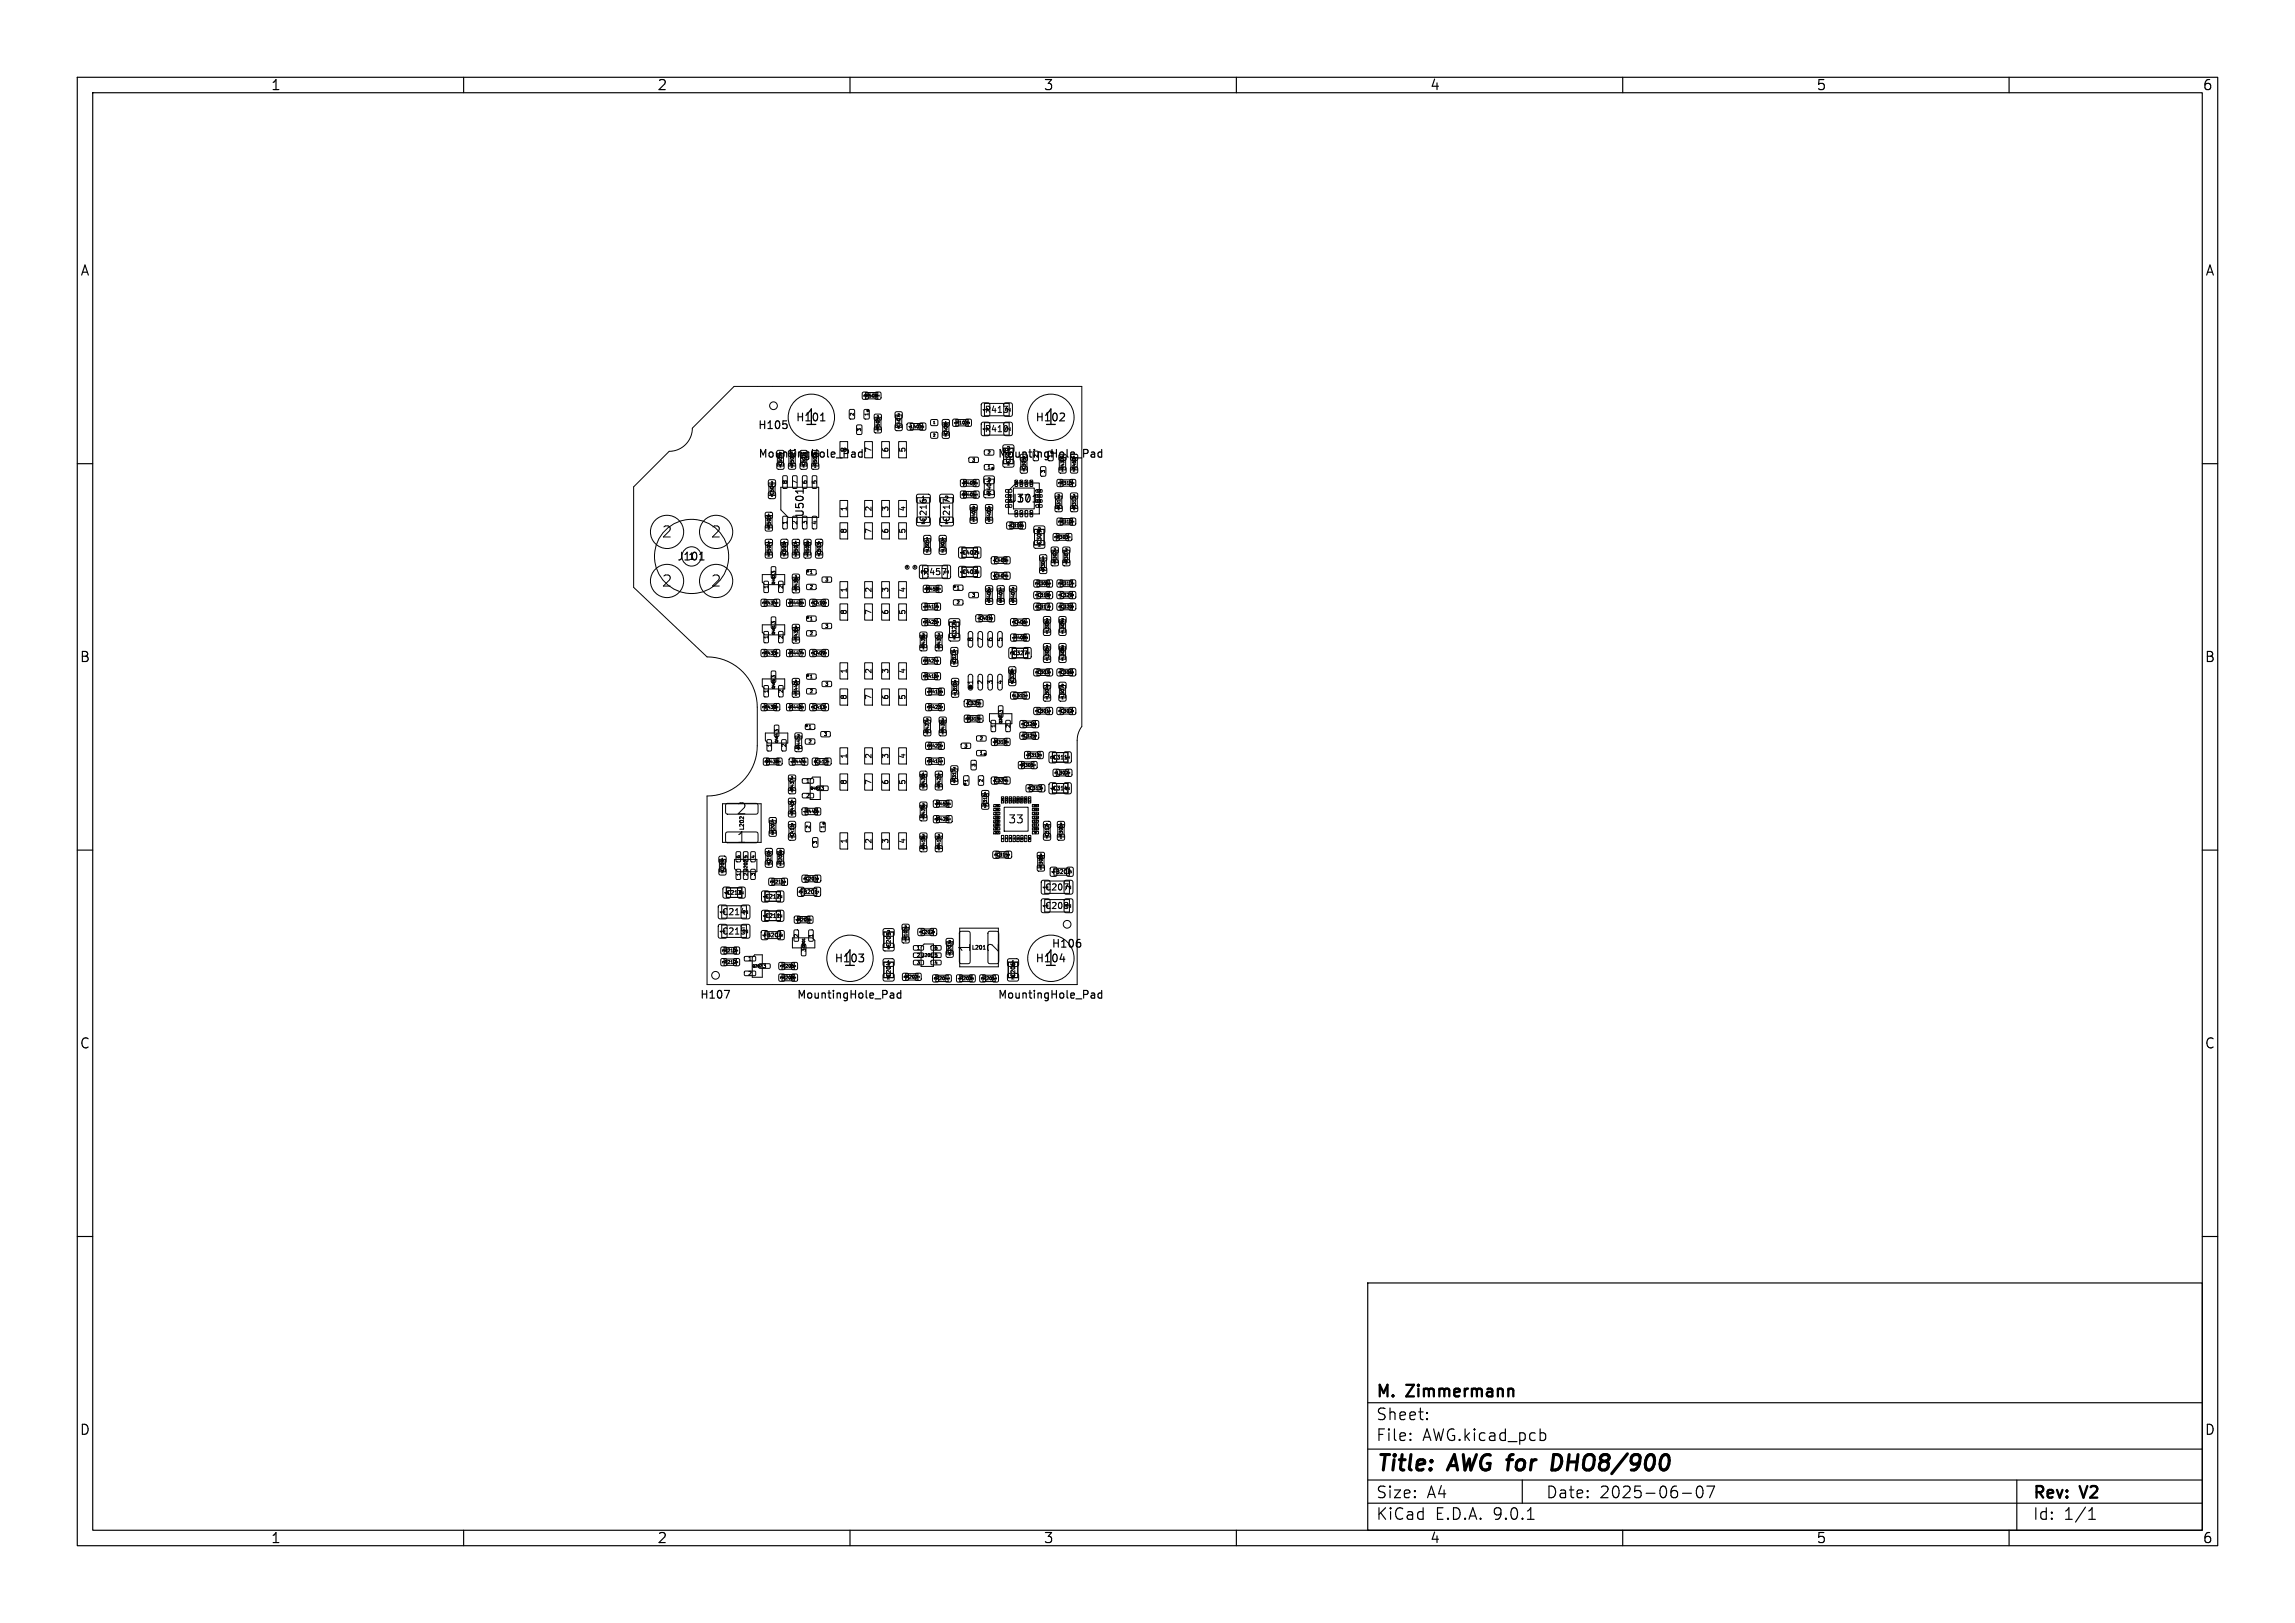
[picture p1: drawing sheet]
<svg xmlns="http://www.w3.org/2000/svg" width="297mm" height="210mm" viewBox="0 0 297 210" stroke-linecap="round" stroke-linejoin="round" font-family="sans-serif">
<defs><g id="words">
<g font-size="2.8">
<text x="104" y="55.3">1</text>
<text x="135" y="55.3">1</text>
<text x="109" y="125.3">1</text>
<text x="135" y="125.3">1</text>
<text x="178" y="190.9">Title:</text>
<text x="187.7" y="190.9">AWG for</text>
<text x="202.5" y="190.9">DHO8/900</text>
</g>
<g font-size="2.1">
<text x="178" y="184">Sheet:</text>
<text x="178" y="181.2">M.</text>
<text x="182.2" y="181.2">Zimmermann</text>
<text x="178" y="186.7">File:</text>
<text x="184.1" y="186.7">AWG.kicad_pcb</text>
<text x="178" y="196.9">KiCad</text>
<text x="178" y="194.1">Size:</text>
<text x="184.7" y="194.1">A4</text>
<text x="185.7" y="196.9">E.D.A.</text>
<text x="193.3" y="196.9">9.0.1</text>
<text x="200" y="194.1">Date:</text>
<text x="207" y="194.1">2025-06-07</text>
<text x="263" y="194.3">Rev:</text>
<text x="263" y="196.9">Id:</text>
<text x="267.1" y="196.9">1/1</text>
<text x="269.4" y="194.3">V2</text>
</g>
<g font-size="2">
<text x="85.6" y="69.7">2</text>
<text x="92" y="69.7">2</text>
<text x="85.6" y="76.1">2</text>
<text x="92" y="76.1">2</text>
</g>
<g font-size="1.9">
<text x="95.3" y="105.5">2</text>
<text x="95.3" y="109.2">1</text>
<text x="125.7" y="123.3" transform="rotate(-90 125.7 123.3)">1</text>
<text x="129.4" y="123.3" transform="rotate(-90 129.4 123.3)">2</text>
</g>
<g font-size="1.8">
<text x="35" y="11.9">1</text>
<text x="85" y="11.9">2</text>
<text x="135" y="11.9">3</text>
<text x="185" y="11.9">4</text>
<text x="235" y="11.9">5</text>
<text x="285" y="11.9">6</text>
<text x="10.3" y="35.9">A</text>
<text x="285.4" y="35.9">A</text>
<text x="10.3" y="85.9">B</text>
<text x="285.3" y="85.9">B</text>
<text x="10.3" y="135.9">C</text>
<text x="285.3" y="135.9">C</text>
<text x="10.3" y="185.9">D</text>
<text x="285.3" y="185.9">D</text>
<text x="35" y="199.9">1</text>
<text x="85" y="199.9">2</text>
<text x="135" y="199.9">3</text>
<text x="185" y="199.9">4</text>
<text x="235" y="199.9">5</text>
<text x="285" y="199.9">6</text>
</g>
<g font-size="1.4">
<text x="98" y="55.7">H105</text>
<text x="98.1" y="59.4">MountingHole_Pad</text>
<text x="102.9" y="54.7">H101</text>
<text x="129.1" y="59.4">MountingHole_Pad</text>
<text x="133.9" y="54.7">H102</text>
<text x="130.4" y="65.2">U301</text>
<text x="104.2" y="67" transform="rotate(-90 104.2 67)">U501</text>
<text x="87.6" y="72.7">J101</text>
<text x="130.5" y="106.6">33</text>
<text x="107.9" y="124.7">H103</text>
<text x="133.9" y="124.7">H104</text>
<text x="136" y="122.8">H106</text>
<text x="90.5" y="129.4">H107</text>
<text x="103.1" y="129.4">MountingHole_Pad</text>
<text x="129.1" y="129.4">MountingHole_Pad</text>
</g>
<text font-size="1.3" x="131.6" y="65.1">17</text>
<text font-size="1.2" x="89.1" y="72.5">1</text>
<g font-size="1.1">
<text x="127.4" y="53.6">R413</text>
<text x="127.4" y="56.1">R410</text>
<text x="120.1" y="67.6" transform="rotate(-90 120.1 67.6)">C216</text>
<text x="123.1" y="67.6" transform="rotate(-90 123.1 67.6)">C217</text>
<text x="119.4" y="74.6">R457</text>
<text x="93.4" y="118.6">C214</text>
<text x="135.2" y="117.8">C208</text>
<text x="135.2" y="115.4">C207</text>
<text x="93.4" y="121.1">C215</text>
</g>
<g font-size="1">
<text x="109.6" y="58.5" transform="rotate(-90 109.6 58.5)">8</text>
<text x="112.8" y="58.5" transform="rotate(-90 112.8 58.5)">7</text>
<text x="115" y="58.5" transform="rotate(-90 115 58.5)">6</text>
<text x="117.2" y="58.5" transform="rotate(-90 117.2 58.5)">5</text>
<text x="109.6" y="69" transform="rotate(-90 109.6 69)">8</text>
<text x="109.6" y="66.2" transform="rotate(-90 109.6 66.2)">1</text>
<text x="112.8" y="69" transform="rotate(-90 112.8 69)">7</text>
<text x="112.8" y="66.2" transform="rotate(-90 112.8 66.2)">2</text>
<text x="115" y="69" transform="rotate(-90 115 69)">6</text>
<text x="115" y="66.2" transform="rotate(-90 115 66.2)">3</text>
<text x="117.2" y="69" transform="rotate(-90 117.2 69)">5</text>
<text x="117.2" y="66.2" transform="rotate(-90 117.2 66.2)">4</text>
<text x="109.6" y="76.7" transform="rotate(-90 109.6 76.7)">1</text>
<text x="112.8" y="76.7" transform="rotate(-90 112.8 76.7)">2</text>
<text x="115" y="76.7" transform="rotate(-90 115 76.7)">3</text>
<text x="117.2" y="76.7" transform="rotate(-90 117.2 76.7)">4</text>
<text x="109.6" y="79.5" transform="rotate(-90 109.6 79.5)">8</text>
<text x="112.8" y="79.5" transform="rotate(-90 112.8 79.5)">7</text>
<text x="115" y="79.5" transform="rotate(-90 115 79.5)">6</text>
<text x="117.2" y="79.5" transform="rotate(-90 117.2 79.5)">5</text>
<text x="109.6" y="87.2" transform="rotate(-90 109.6 87.2)">1</text>
<text x="112.8" y="87.2" transform="rotate(-90 112.8 87.2)">2</text>
<text x="115" y="87.2" transform="rotate(-90 115 87.2)">3</text>
<text x="117.2" y="87.2" transform="rotate(-90 117.2 87.2)">4</text>
<text x="109.6" y="90.5" transform="rotate(-90 109.6 90.5)">8</text>
<text x="112.8" y="90.5" transform="rotate(-90 112.8 90.5)">7</text>
<text x="115" y="90.5" transform="rotate(-90 115 90.5)">6</text>
<text x="117.2" y="90.5" transform="rotate(-90 117.2 90.5)">5</text>
<text x="109.6" y="101.5" transform="rotate(-90 109.6 101.5)">8</text>
<text x="109.6" y="98.2" transform="rotate(-90 109.6 98.2)">1</text>
<text x="112.8" y="101.5" transform="rotate(-90 112.8 101.5)">7</text>
<text x="112.8" y="98.2" transform="rotate(-90 112.8 98.2)">2</text>
<text x="115" y="101.5" transform="rotate(-90 115 101.5)">6</text>
<text x="115" y="98.2" transform="rotate(-90 115 98.2)">3</text>
<text x="117.2" y="101.5" transform="rotate(-90 117.2 101.5)">5</text>
<text x="117.2" y="98.2" transform="rotate(-90 117.2 98.2)">4</text>
<text x="109.6" y="109.2" transform="rotate(-90 109.6 109.2)">1</text>
<text x="112.8" y="109.2" transform="rotate(-90 112.8 109.2)">2</text>
<text x="115" y="109.2" transform="rotate(-90 115 109.2)">3</text>
<text x="117.2" y="109.2" transform="rotate(-90 117.2 109.2)">4</text>
</g>
<g font-size=".8">
<text x="127.9" y="53.3" transform="rotate(-90 127.9 53.3)">1</text>
<text x="130.8" y="53.3" transform="rotate(-90 130.8 53.3)">2</text>
<text x="127.9" y="55.8" transform="rotate(-90 127.9 55.8)">1</text>
<text x="130.8" y="55.8" transform="rotate(-90 130.8 55.8)">2</text>
<text x="101.9" y="62.7" transform="rotate(-90 101.9 62.7)">8</text>
<text x="103.2" y="62.7" transform="rotate(-90 103.2 62.7)">7</text>
<text x="104.5" y="62.7" transform="rotate(-90 104.5 62.7)">6</text>
<text x="105.8" y="62.7" transform="rotate(-90 105.8 62.7)">5</text>
<text x="119.2" y="64.9">1</text>
<text x="122.2" y="64.9">2</text>
<text x="101.9" y="67.9" transform="rotate(-90 101.9 67.9)">1</text>
<text x="103.2" y="67.9" transform="rotate(-90 103.2 67.9)">2</text>
<text x="104.5" y="67.9" transform="rotate(-90 104.5 67.9)">3</text>
<text x="105.8" y="67.9" transform="rotate(-90 105.8 67.9)">4</text>
<text x="119.2" y="67.9">2</text>
<text x="122.2" y="67.9">1</text>
<text x="119.9" y="74.3" transform="rotate(-90 119.9 74.3)">2</text>
<text x="122.8" y="74.3" transform="rotate(-90 122.8 74.3)">1</text>
<text x="126" y="83" transform="rotate(-90 126 83)">8</text>
<text x="127.2" y="83" transform="rotate(-90 127.2 83)">7</text>
<text x="128.5" y="83" transform="rotate(-90 128.5 83)">6</text>
<text x="129.8" y="83" transform="rotate(-90 129.8 83)">5</text>
<text x="126" y="88.6" transform="rotate(-90 126 88.6)">1</text>
<text x="127.2" y="88.6" transform="rotate(-90 127.2 88.6)">2</text>
<text x="128.5" y="88.6" transform="rotate(-90 128.5 88.6)">3</text>
<text x="129.8" y="88.6" transform="rotate(-90 129.8 88.6)">4</text>
<text x="93.9" y="118.3" transform="rotate(-90 93.9 118.3)">1</text>
<text x="96.9" y="118.3" transform="rotate(-90 96.9 118.3)">2</text>
<text x="135.7" y="117.5" transform="rotate(-90 135.7 117.5)">1</text>
<text x="135.7" y="115.1" transform="rotate(-90 135.7 115.1)">1</text>
<text x="138.7" y="117.5" transform="rotate(-90 138.7 117.5)">2</text>
<text x="138.7" y="115.1" transform="rotate(-90 138.7 115.1)">2</text>
<text x="93.9" y="120.8" transform="rotate(-90 93.9 120.8)">1</text>
<text x="96.9" y="120.8" transform="rotate(-90 96.9 120.8)">2</text>
</g>
<g font-size=".7">
<text x="130.3" y="58.4">2</text>
<text x="128.4" y="64" transform="rotate(-90 128.4 64)">R404</text>
<text x="130.3" y="60.3">1</text>
<text x="130.9" y="60" transform="rotate(-90 130.9 60)">C304</text>
<text x="124.5" y="71.9">C402</text>
<text x="124.9" y="71.7" transform="rotate(-90 124.9 71.7)">1</text>
<text x="126.8" y="71.7" transform="rotate(-90 126.8 71.7)">2</text>
<text x="134.3" y="70.8">1</text>
<text x="134.3" y="68.9">2</text>
<text x="134.9" y="70.5" transform="rotate(-90 134.9 70.5)">C309</text>
<text x="99.5" y="76.2" transform="rotate(-90 99.5 76.2)">1</text>
<text x="100.4" y="74.3" transform="rotate(-90 100.4 74.3)">3</text>
<text x="101.4" y="76.2" transform="rotate(-90 101.4 76.2)">2</text>
<text x="124.5" y="74.4">C403</text>
<text x="124.9" y="74.2" transform="rotate(-90 124.9 74.2)">1</text>
<text x="126.8" y="74.2" transform="rotate(-90 126.8 74.2)">2</text>
<text x="99.5" y="82.7" transform="rotate(-90 99.5 82.7)">1</text>
<text x="100.4" y="80.8" transform="rotate(-90 100.4 80.8)">3</text>
<text x="101.4" y="82.7" transform="rotate(-90 101.4 82.7)">2</text>
<text x="123.3" y="82.8">1</text>
<text x="123.3" y="80.9">2</text>
<text x="123.9" y="82.5" transform="rotate(-90 123.9 82.5)">C322</text>
<text x="99.5" y="89.7" transform="rotate(-90 99.5 89.7)">1</text>
<text x="100.4" y="87.8" transform="rotate(-90 100.4 87.8)">3</text>
<text x="101.4" y="89.7" transform="rotate(-90 101.4 89.7)">2</text>
<text x="131" y="84.9">C327</text>
<text x="131.4" y="84.7" transform="rotate(-90 131.4 84.7)">2</text>
<text x="133.3" y="84.7" transform="rotate(-90 133.3 84.7)">1</text>
<text x="100.8" y="94.8" transform="rotate(-90 100.8 94.8)">3</text>
<text x="128.9" y="94.2" transform="rotate(-90 128.9 94.2)">1</text>
<text x="129.8" y="92.3" transform="rotate(-90 129.8 92.3)">3</text>
<text x="130.8" y="94.2" transform="rotate(-90 130.8 94.2)">2</text>
<text x="99.9" y="96.7" transform="rotate(-90 99.9 96.7)">1</text>
<text x="101.8" y="96.7" transform="rotate(-90 101.8 96.7)">2</text>
<text x="104.3" y="101.4">1</text>
<text x="136.2" y="98.4">C311</text>
<text x="136.6" y="98.2" transform="rotate(-90 136.6 98.2)">2</text>
<text x="138.5" y="98.2" transform="rotate(-90 138.5 98.2)">1</text>
<text x="96.4" y="107.5" transform="rotate(-90 96.4 107.5)">L202</text>
<text x="104.3" y="103.3">2</text>
<text x="106.2" y="102.3">3</text>
<text x="136.2" y="102.4">C314</text>
<text x="136.6" y="102.2" transform="rotate(-90 136.6 102.2)">1</text>
<text x="138.5" y="102.2" transform="rotate(-90 138.5 102.2)">2</text>
<text x="136.2" y="113.2">FB202</text>
<text x="94" y="115.9">C213</text>
<text x="94.4" y="115.7" transform="rotate(-90 94.4 115.7)">1</text>
<text x="96.3" y="115.7" transform="rotate(-90 96.3 115.7)">2</text>
<text x="99" y="118.9">C211</text>
<text x="99" y="116.4">C212</text>
<text x="99.4" y="118.7" transform="rotate(-90 99.4 118.7)">1</text>
<text x="99.4" y="116.2" transform="rotate(-90 99.4 116.2)">1</text>
<text x="101.3" y="118.7" transform="rotate(-90 101.3 118.7)">2</text>
<text x="101.3" y="116.2" transform="rotate(-90 101.3 116.2)">2</text>
<text x="103.5" y="115.8">FB201</text>
<text x="96.8" y="124.4">1</text>
<text x="98.7" y="125.3">3</text>
<text x="98.8" y="121.4">FB203</text>
<text x="103.4" y="121.3" transform="rotate(-90 103.4 121.3)">2</text>
<text x="104.3" y="123.2" transform="rotate(-90 104.3 123.2)">3</text>
<text x="105.3" y="121.3" transform="rotate(-90 105.3 121.3)">1</text>
<text x="114.8" y="124.9">1</text>
<text x="114.8" y="122.9">1</text>
<text x="114.8" y="121">2</text>
<text x="115.4" y="122.6" transform="rotate(-90 115.4 122.6)">C205</text>
<text x="125.7" y="123">L201</text>
<text x="130.9" y="124.9">1</text>
<text x="96.8" y="126.3">2</text>
<text x="114.8" y="126.8">2</text>
<text x="115.4" y="126.5" transform="rotate(-90 115.4 126.5)">C204</text>
<text x="130.9" y="126.8">2</text>
<text x="131.5" y="126.5" transform="rotate(-90 131.5 126.5)">C206</text>
</g>
<g font-size=".6">
<text x="110.5" y="53.8" transform="rotate(-90 110.5 53.8)">2</text>
<text x="112" y="51.5">R508</text>
<text x="112.4" y="53.8" transform="rotate(-90 112.4 53.8)">1</text>
<text x="111.5" y="55.8" transform="rotate(-90 111.5 55.8)">3</text>
<text x="113.9" y="55.6" transform="rotate(-90 113.9 55.6)">R505</text>
<text x="116.6" y="55.3" transform="rotate(-90 116.6 55.3)">C407</text>
<text x="117.8" y="55.5">L401</text>
<text x="122.7" y="56.3" transform="rotate(-90 122.7 56.3)">C408</text>
<text x="123.7" y="55">R103</text>
<text x="125.8" y="59.8">3</text>
<text x="127.8" y="58.8">2</text>
<text x="134.3" y="59.2" transform="rotate(-90 134.3 59.2)">2</text>
<text x="136.2" y="59.2" transform="rotate(-90 136.2 59.2)">1</text>
<text x="100.2" y="64.1" transform="rotate(-90 100.2 64.1)">C504</text>
<text x="101.3" y="60.3" transform="rotate(-90 101.3 60.3)">C502</text>
<text x="102.8" y="60.3" transform="rotate(-90 102.8 60.3)">R501</text>
<text x="104.3" y="60.3" transform="rotate(-90 104.3 60.3)">C501</text>
<text x="105.8" y="60.3" transform="rotate(-90 105.8 60.3)">R502</text>
<text x="124.7" y="64.3">R405</text>
<text x="124.7" y="62.8">R409</text>
<text x="127.8" y="64.2">1</text>
<text x="127.8" y="62.4">2</text>
<text x="127.8" y="60.7">1</text>
<text x="132.8" y="60.8" transform="rotate(-90 132.8 60.8)">C305</text>
<text x="135.3" y="61.2" transform="rotate(-90 135.3 61.2)">3</text>
<text x="137.2" y="62.8">R315</text>
<text x="137.3" y="65.8" transform="rotate(-90 137.3 65.8)">R314</text>
<text x="137.8" y="60.8" transform="rotate(-90 137.8 60.8)">R432</text>
<text x="139.3" y="65.8" transform="rotate(-90 139.3 65.8)">R313</text>
<text x="139.3" y="60.8" transform="rotate(-90 139.3 60.8)">R460</text>
<text x="99.8" y="71.8" transform="rotate(-90 99.8 71.8)">R504</text>
<text x="99.8" y="68.3" transform="rotate(-90 99.8 68.3)">R503</text>
<text x="101.8" y="71.8" transform="rotate(-90 101.8 71.8)">C505</text>
<text x="103.3" y="71.8" transform="rotate(-90 103.3 71.8)">R507</text>
<text x="104.8" y="71.8" transform="rotate(-90 104.8 71.8)">R506</text>
<text x="106.3" y="71.8" transform="rotate(-90 106.3 71.8)">C503</text>
<text x="120.3" y="71.3" transform="rotate(-90 120.3 71.3)">L301</text>
<text x="122.3" y="71.3" transform="rotate(-90 122.3 71.3)">L303</text>
<text x="126.3" y="67.3" transform="rotate(-90 126.3 67.3)">R403</text>
<text x="128.3" y="67.3" transform="rotate(-90 128.3 67.3)">R402</text>
<text x="130.7" y="68.3">C310</text>
<text x="136.7" y="69.8">R303</text>
<text x="137.2" y="67.8">R310</text>
<text x="103.3" y="76.3" transform="rotate(-90 103.3 76.3)">R436</text>
<text x="104.8" y="74.3">1</text>
<text x="104.8" y="76.2">2</text>
<text x="106.8" y="75.3">3</text>
<text x="119.9" y="76.5">R458</text>
<text x="123.8" y="76.3">1</text>
<text x="125.8" y="77.3">3</text>
<text x="128.3" y="77.8" transform="rotate(-90 128.3 77.8)">R406</text>
<text x="128.7" y="74.8">C404</text>
<text x="128.7" y="72.8">C405</text>
<text x="129.8" y="77.8" transform="rotate(-90 129.8 77.8)">R401</text>
<text x="131.4" y="77.8" transform="rotate(-90 131.4 77.8)">R407</text>
<text x="134.2" y="75.8">R306</text>
<text x="134.2" y="77.3">C318</text>
<text x="135.3" y="73.8" transform="rotate(-90 135.3 73.8)">R304</text>
<text x="136.8" y="72.8" transform="rotate(-90 136.8 72.8)">R302</text>
<text x="137.2" y="75.8">R312</text>
<text x="137.2" y="77.3">C329</text>
<text x="138.3" y="72.8" transform="rotate(-90 138.3 72.8)">R307</text>
<text x="98.9" y="78.3">R434</text>
<text x="102.2" y="78.3">R446</text>
<text x="103.3" y="82.8" transform="rotate(-90 103.3 82.8)">R435</text>
<text x="104.8" y="80.3">1</text>
<text x="104.8" y="82.2">2</text>
<text x="105.2" y="78.3">C410</text>
<text x="106.8" y="81.3">3</text>
<text x="119.7" y="78.8">R417</text>
<text x="119.7" y="80.8">R425</text>
<text x="119.8" y="83.8" transform="rotate(-90 119.8 83.8)">R428</text>
<text x="121.8" y="83.8" transform="rotate(-90 121.8 83.8)">R431</text>
<text x="123.8" y="78.2">2</text>
<text x="126.7" y="80.3">C401</text>
<text x="131.2" y="80.8">C406</text>
<text x="131.2" y="82.8">R408</text>
<text x="134.2" y="78.8">C317</text>
<text x="135.8" y="81.8" transform="rotate(-90 135.8 81.8)">L306</text>
<text x="137.2" y="78.8">C320</text>
<text x="137.8" y="81.8" transform="rotate(-90 137.8 81.8)">L309</text>
<text x="98.9" y="84.8">R433</text>
<text x="102.2" y="84.8">R447</text>
<text x="103.3" y="89.8" transform="rotate(-90 103.3 89.8)">R442</text>
<text x="104.8" y="87.8">1</text>
<text x="104.8" y="89.7">2</text>
<text x="105.2" y="84.8">C409</text>
<text x="106.8" y="88.8">3</text>
<text x="119.7" y="85.8">R424</text>
<text x="119.7" y="87.8">R416</text>
<text x="120.2" y="89.8">R415</text>
<text x="123.8" y="85.8" transform="rotate(-90 123.8 85.8)">C323</text>
<text x="123.9" y="89.8" transform="rotate(-90 123.9 89.8)">L310</text>
<text x="131.3" y="88.3" transform="rotate(-90 131.3 88.3)">C328</text>
<text x="134.2" y="87.3">C303</text>
<text x="135.8" y="85.3" transform="rotate(-90 135.8 85.3)">L305</text>
<text x="137.2" y="87.3">C306</text>
<text x="137.8" y="85.3" transform="rotate(-90 137.8 85.3)">L308</text>
<text x="98.9" y="91.8">R439</text>
<text x="102.2" y="91.8">R445</text>
<text x="104.6" y="94.3">1</text>
<text x="105.2" y="91.8">C413</text>
<text x="106.6" y="95.3">3</text>
<text x="120.2" y="91.8">R423</text>
<text x="120.3" y="94.8" transform="rotate(-90 120.3 94.8)">R427</text>
<text x="122.3" y="94.8" transform="rotate(-90 122.3 94.8)">R430</text>
<text x="125.2" y="91.3">C321</text>
<text x="125.2" y="93.3">R319</text>
<text x="126.8" y="95.8">2</text>
<text x="131.2" y="90.3">L311</text>
<text x="132.4" y="95.5">C325</text>
<text x="132.4" y="94">C326</text>
<text x="134.2" y="92.3">C301</text>
<text x="135.8" y="90.3" transform="rotate(-90 135.8 90.3)">L304</text>
<text x="137.2" y="92.3">C302</text>
<text x="137.8" y="90.3" transform="rotate(-90 137.8 90.3)">L307</text>
<text x="99.2" y="98.8">R438</text>
<text x="102.5" y="98.8">R444</text>
<text x="103.6" y="96.9" transform="rotate(-90 103.6 96.9)">R441</text>
<text x="104.6" y="96.2">2</text>
<text x="105.5" y="98.8">C412</text>
<text x="119.8" y="101.8" transform="rotate(-90 119.8 101.8)">R420</text>
<text x="120.2" y="98.8">R414</text>
<text x="120.2" y="96.8">R422</text>
<text x="121.8" y="101.8" transform="rotate(-90 121.8 101.8)">R421</text>
<text x="123.8" y="101.1" transform="rotate(-90 123.8 101.1)">R317</text>
<text x="124.8" y="96.8">3</text>
<text x="125.3" y="101.2" transform="rotate(-90 125.3 101.2)">1</text>
<text x="126.3" y="99.2" transform="rotate(-90 126.3 99.2)">3</text>
<text x="126.8" y="97.7">1</text>
<text x="127.2" y="101.2" transform="rotate(-90 127.2 101.2)">2</text>
<text x="128.7" y="101.3">C324</text>
<text x="128.7" y="96.3">R318</text>
<text x="132.2" y="99.3">R305</text>
<text x="133" y="98">R311</text>
<text x="136.7" y="100.3">L302</text>
<text x="100.3" y="107.8" transform="rotate(-90 100.3 107.8)">R207</text>
<text x="102.8" y="105.3" transform="rotate(-90 102.8 105.3)">R443</text>
<text x="102.8" y="102.3" transform="rotate(-90 102.8 102.3)">R437</text>
<text x="104.2" y="105.3">R440</text>
<text x="104.8" y="107.2" transform="rotate(-90 104.8 107.2)">2</text>
<text x="106.7" y="107.2" transform="rotate(-90 106.7 107.2)">1</text>
<text x="119.8" y="105.8" transform="rotate(-90 119.8 105.8)">R429</text>
<text x="121.2" y="106.3">R426</text>
<text x="121.2" y="104.3">R455</text>
<text x="127.8" y="104.3" transform="rotate(-90 127.8 104.3)">R316</text>
<text x="133.2" y="102.3">C313</text>
<text x="93.8" y="112.8" transform="rotate(-90 93.8 112.8)">C209</text>
<text x="95.8" y="113.4" transform="rotate(-90 95.8 113.4)">1</text>
<text x="95.8" y="111.1" transform="rotate(-90 95.8 111.1)">6</text>
<text x="96.8" y="113.4" transform="rotate(-90 96.8 113.4)">2 U202</text>
<text x="96.8" y="111.1" transform="rotate(-90 96.8 111.1)">5</text>
<text x="97.7" y="113.4" transform="rotate(-90 97.7 113.4)">3</text>
<text x="97.7" y="111.1" transform="rotate(-90 97.7 111.1)">4</text>
<text x="99.8" y="111.8" transform="rotate(-90 99.8 111.8)">C210</text>
<text x="101.3" y="111.8" transform="rotate(-90 101.3 111.8)">R209</text>
<text x="102.8" y="108.3" transform="rotate(-90 102.8 108.3)">C411</text>
<text x="104.2" y="114">C201</text>
<text x="105.8" y="109.2" transform="rotate(-90 105.8 109.2)">3</text>
<text x="119.8" y="109.8" transform="rotate(-90 119.8 109.8)">R418</text>
<text x="121.8" y="109.8" transform="rotate(-90 121.8 109.8)">R419</text>
<text x="128.9" y="110.9">C315</text>
<text x="135" y="112.3" transform="rotate(-90 135 112.3)">R308</text>
<text x="135.8" y="108.3" transform="rotate(-90 135.8 108.3)">C312</text>
<text x="136.6" y="113" transform="rotate(-90 136.6 113)">1</text>
<text x="137.6" y="108.3" transform="rotate(-90 137.6 108.3)">R301</text>
<text x="138.7" y="113" transform="rotate(-90 138.7 113)">2</text>
<text x="99.9" y="114.4">R211</text>
<text x="103.2" y="119.3">R205</text>
<text x="103.9" y="115.6" transform="rotate(-90 103.9 115.6)">2</text>
<text x="106" y="115.6" transform="rotate(-90 106 115.6)">1</text>
<text x="93.7" y="124.8">R212</text>
<text x="93.7" y="123.3">R210</text>
<text x="99.2" y="121.2" transform="rotate(-90 99.2 121.2)">1</text>
<text x="101.2" y="125.3">R206</text>
<text x="101.3" y="121.2" transform="rotate(-90 101.3 121.2)">2</text>
<text x="117.5" y="121.6" transform="rotate(-90 117.5 121.6)">R101</text>
<text x="118.6" y="122.9">1</text>
<text x="118.6" y="123.9">2 U201</text>
<text x="118.6" y="124.8">3</text>
<text x="119.2" y="120.9">C202</text>
<text x="120.9" y="124.8">4</text>
<text x="120.9" y="123.9">5</text>
<text x="120.9" y="122.9">6</text>
<text x="123.2" y="123.5" transform="rotate(-90 123.2 123.5)">C203</text>
<text x="101.2" y="126.8">R208</text>
<text x="117.2" y="126.7">R202</text>
<text x="121.1" y="126.9">R204</text>
<text x="124.2" y="126.9">R203</text>
<text x="127.2" y="126.9">R201</text>
</g>
<g font-size=".4">
<text x="112.2" y="51.4" transform="rotate(-90 112.2 51.4)">2</text>
<text x="113.8" y="51.4" transform="rotate(-90 113.8 51.4)">1</text>
<text x="116.1" y="53.9">2</text>
<text x="100.8" y="58.9">2</text>
<text x="102.3" y="58.9">1</text>
<text x="103.8" y="58.9">2</text>
<text x="105.3" y="58.9">2</text>
<text x="113.4" y="55.8">1</text>
<text x="113.4" y="54.2">2</text>
<text x="116.1" y="55.5">1</text>
<text x="118" y="55.4" transform="rotate(-90 118 55.4)">1</text>
<text x="119.6" y="55.4" transform="rotate(-90 119.6 55.4)">2</text>
<text x="120.7" y="54.9">1</text>
<text x="120.7" y="56.5">2</text>
<text x="122.2" y="54.9">1</text>
<text x="122.2" y="56.5">2</text>
<text x="123.9" y="54.9" transform="rotate(-90 123.9 54.9)">1</text>
<text x="125.5" y="54.9" transform="rotate(-90 125.5 54.9)">2</text>
<text x="132.3" y="59.4">2</text>
<text x="137.3" y="59.4">2</text>
<text x="138.8" y="59.4">1</text>
<text x="99.7" y="64.3">1</text>
<text x="99.7" y="62.7">2</text>
<text x="100.8" y="60.5">1</text>
<text x="102.3" y="60.5">2</text>
<text x="103.8" y="60.5">1</text>
<text x="105.3" y="60.5">1</text>
<text x="124.9" y="64.2" transform="rotate(-90 124.9 64.2)">2</text>
<text x="124.9" y="62.7" transform="rotate(-90 124.9 62.7)">1</text>
<text x="125.8" y="65.9">2</text>
<text x="126.5" y="64.2" transform="rotate(-90 126.5 64.2)">1</text>
<text x="126.5" y="62.7" transform="rotate(-90 126.5 62.7)">2</text>
<text x="127.8" y="65.9">2</text>
<text x="130.4" y="63.7">1</text>
<text x="130.4" y="64.3">2</text>
<text x="130.4" y="65">3</text>
<text x="130.4" y="65.6">4</text>
<text x="131.7" y="62.8" transform="rotate(-90 131.7 62.8)">16</text>
<text x="132.3" y="61">1</text>
<text x="132.3" y="62.8" transform="rotate(-90 132.3 62.8)">15</text>
<text x="133" y="62.8" transform="rotate(-90 133 62.8)">14</text>
<text x="133.6" y="62.8" transform="rotate(-90 133.6 62.8)">13</text>
<text x="134.2" y="65">10</text>
<text x="134.2" y="64.3">11</text>
<text x="134.2" y="63.7">12</text>
<text x="134.3" y="65.6">9</text>
<text x="136.8" y="64.4">2</text>
<text x="137.3" y="61">1</text>
<text x="137.4" y="62.7" transform="rotate(-90 137.4 62.7)">2</text>
<text x="138.8" y="61">2</text>
<text x="138.8" y="64.4">2</text>
<text x="139" y="62.7" transform="rotate(-90 139 62.7)">1</text>
<text x="99.3" y="70.4">1</text>
<text x="99.3" y="66.9">1</text>
<text x="99.3" y="68.5">2</text>
<text x="101.3" y="70.4">1</text>
<text x="101.3" y="72">2</text>
<text x="102.8" y="70.4">1</text>
<text x="104.3" y="70.4">2</text>
<text x="105.8" y="70.4">1</text>
<text x="105.8" y="72">2</text>
<text x="119.8" y="69.9">1</text>
<text x="119.8" y="71.5">2</text>
<text x="121.8" y="69.9">1</text>
<text x="121.8" y="71.5">2</text>
<text x="125.8" y="67.5">1</text>
<text x="127.8" y="67.5">1</text>
<text x="130.9" y="68.2" transform="rotate(-90 130.9 68.2)">1</text>
<text x="131.7" y="66.6" transform="rotate(-90 131.7 66.6)">5</text>
<text x="132.3" y="66.6" transform="rotate(-90 132.3 66.6)">6</text>
<text x="132.5" y="68.2" transform="rotate(-90 132.5 68.2)">2</text>
<text x="133" y="66.6" transform="rotate(-90 133 66.6)">7</text>
<text x="133.6" y="66.6" transform="rotate(-90 133.6 66.6)">8</text>
<text x="136.3" y="71.4">2</text>
<text x="136.8" y="66">1</text>
<text x="136.9" y="69.7" transform="rotate(-90 136.9 69.7)">2</text>
<text x="137.4" y="67.7" transform="rotate(-90 137.4 67.7)">2</text>
<text x="137.8" y="71.4">2</text>
<text x="138.5" y="69.7" transform="rotate(-90 138.5 69.7)">1</text>
<text x="138.8" y="66">1</text>
<text x="139" y="67.7" transform="rotate(-90 139 67.7)">1</text>
<text x="99.3" y="72">2</text>
<text x="100.3" y="75.7" transform="rotate(-90 100.3 75.7)">Q402</text>
<text x="102.8" y="72">2</text>
<text x="102.8" y="76.5">1</text>
<text x="102.8" y="74.9">2</text>
<text x="104.3" y="72">1</text>
<text x="120.1" y="76.4" transform="rotate(-90 120.1 76.4)">2</text>
<text x="121.7" y="76.4" transform="rotate(-90 121.7 76.4)">1</text>
<text x="127.8" y="76.4">2</text>
<text x="128.9" y="74.7" transform="rotate(-90 128.9 74.7)">1</text>
<text x="128.9" y="72.7" transform="rotate(-90 128.9 72.7)">1</text>
<text x="129.3" y="76.4">1</text>
<text x="130.5" y="74.7" transform="rotate(-90 130.5 74.7)">2</text>
<text x="130.5" y="72.7" transform="rotate(-90 130.5 72.7)">2</text>
<text x="130.9" y="76.4">2</text>
<text x="134.4" y="75.7" transform="rotate(-90 134.4 75.7)">2</text>
<text x="134.4" y="77.2" transform="rotate(-90 134.4 77.2)">2</text>
<text x="134.8" y="72.4">1</text>
<text x="134.8" y="74">2</text>
<text x="136" y="77.2" transform="rotate(-90 136 77.2)">1</text>
<text x="136" y="75.7" transform="rotate(-90 136 75.7)">1</text>
<text x="136.3" y="73">1</text>
<text x="137.4" y="75.7" transform="rotate(-90 137.4 75.7)">2</text>
<text x="137.4" y="77.2" transform="rotate(-90 137.4 77.2)">2</text>
<text x="137.8" y="73">1</text>
<text x="139" y="77.2" transform="rotate(-90 139 77.2)">1</text>
<text x="139" y="75.7" transform="rotate(-90 139 75.7)">1</text>
<text x="99.1" y="78.2" transform="rotate(-90 99.1 78.2)">2</text>
<text x="100.3" y="82.2" transform="rotate(-90 100.3 82.2)">Q401</text>
<text x="100.7" y="78.2" transform="rotate(-90 100.7 78.2)">1</text>
<text x="102.4" y="78.2" transform="rotate(-90 102.4 78.2)">1</text>
<text x="102.8" y="83">1</text>
<text x="102.8" y="81.4">2</text>
<text x="104" y="78.2" transform="rotate(-90 104 78.2)">2</text>
<text x="105.4" y="78.2" transform="rotate(-90 105.4 78.2)">2</text>
<text x="107" y="78.2" transform="rotate(-90 107 78.2)">1</text>
<text x="119.3" y="82.4">2</text>
<text x="119.9" y="80.7" transform="rotate(-90 119.9 80.7)">2</text>
<text x="119.9" y="78.7" transform="rotate(-90 119.9 78.7)">1</text>
<text x="121.3" y="82.4">2</text>
<text x="121.5" y="80.7" transform="rotate(-90 121.5 80.7)">1</text>
<text x="121.5" y="78.7" transform="rotate(-90 121.5 78.7)">2</text>
<text x="126.9" y="80.2" transform="rotate(-90 126.9 80.2)">1</text>
<text x="127.8" y="78">1</text>
<text x="128.5" y="80.2" transform="rotate(-90 128.5 80.2)">2</text>
<text x="129.3" y="78">2</text>
<text x="130.9" y="78">1</text>
<text x="131.4" y="82.7" transform="rotate(-90 131.4 82.7)">1</text>
<text x="131.4" y="80.7" transform="rotate(-90 131.4 80.7)">2</text>
<text x="133" y="80.7" transform="rotate(-90 133 80.7)">1</text>
<text x="133" y="82.7" transform="rotate(-90 133 82.7)">2</text>
<text x="134.4" y="78.7" transform="rotate(-90 134.4 78.7)">2</text>
<text x="135.3" y="82">1</text>
<text x="135.3" y="80.4">2</text>
<text x="135.3" y="83.9">2</text>
<text x="136" y="78.7" transform="rotate(-90 136 78.7)">1</text>
<text x="137.3" y="82">1</text>
<text x="137.3" y="80.4">2</text>
<text x="137.3" y="83.9">2</text>
<text x="137.4" y="78.7" transform="rotate(-90 137.4 78.7)">2</text>
<text x="139" y="78.7" transform="rotate(-90 139 78.7)">1</text>
<text x="99.1" y="84.7" transform="rotate(-90 99.1 84.7)">2</text>
<text x="100.3" y="89.2" transform="rotate(-90 100.3 89.2)">Q405</text>
<text x="100.7" y="84.7" transform="rotate(-90 100.7 84.7)">1</text>
<text x="102.4" y="84.7" transform="rotate(-90 102.4 84.7)">1</text>
<text x="102.8" y="88.4">2</text>
<text x="104" y="84.7" transform="rotate(-90 104 84.7)">2</text>
<text x="105.4" y="84.7" transform="rotate(-90 105.4 84.7)">2</text>
<text x="107" y="84.7" transform="rotate(-90 107 84.7)">1</text>
<text x="119.3" y="84">1</text>
<text x="119.9" y="87.7" transform="rotate(-90 119.9 87.7)">2</text>
<text x="119.9" y="85.7" transform="rotate(-90 119.9 85.7)">2</text>
<text x="120.4" y="89.7" transform="rotate(-90 120.4 89.7)">1</text>
<text x="121.3" y="84">1</text>
<text x="121.5" y="87.7" transform="rotate(-90 121.5 87.7)">1</text>
<text x="121.5" y="85.7" transform="rotate(-90 121.5 85.7)">1</text>
<text x="122" y="89.7" transform="rotate(-90 122 89.7)">2</text>
<text x="123.3" y="84.4">1</text>
<text x="123.3" y="86">2</text>
<text x="123.4" y="90">1</text>
<text x="123.4" y="88.4">2</text>
<text x="130.8" y="86.9">1</text>
<text x="130.8" y="88.5">2</text>
<text x="134.4" y="87.2" transform="rotate(-90 134.4 87.2)">2</text>
<text x="135.3" y="88.9">2</text>
<text x="135.3" y="85.5">1</text>
<text x="136" y="87.2" transform="rotate(-90 136 87.2)">1</text>
<text x="137.3" y="88.9">2</text>
<text x="137.3" y="85.5">1</text>
<text x="137.4" y="87.2" transform="rotate(-90 137.4 87.2)">2</text>
<text x="139" y="87.2" transform="rotate(-90 139 87.2)">1</text>
<text x="99.1" y="91.7" transform="rotate(-90 99.1 91.7)">2</text>
<text x="100.7" y="91.7" transform="rotate(-90 100.7 91.7)">1</text>
<text x="102.4" y="91.7" transform="rotate(-90 102.4 91.7)">1</text>
<text x="102.8" y="90">1</text>
<text x="103.2" y="95.4">2</text>
<text x="104" y="91.7" transform="rotate(-90 104 91.7)">2</text>
<text x="105.4" y="91.7" transform="rotate(-90 105.4 91.7)">2</text>
<text x="107" y="91.7" transform="rotate(-90 107 91.7)">1</text>
<text x="119.8" y="95">1</text>
<text x="119.8" y="93.4">2</text>
<text x="120.4" y="91.7" transform="rotate(-90 120.4 91.7)">2</text>
<text x="121.8" y="95">1</text>
<text x="121.8" y="93.4">2</text>
<text x="122" y="91.7" transform="rotate(-90 122 91.7)">1</text>
<text x="125.4" y="93.2" transform="rotate(-90 125.4 93.2)">2</text>
<text x="125.4" y="91.2" transform="rotate(-90 125.4 91.2)">1</text>
<text x="127" y="91.2" transform="rotate(-90 127 91.2)">2</text>
<text x="127" y="93.2" transform="rotate(-90 127 93.2)">1</text>
<text x="129.7" y="93.7" transform="rotate(-90 129.7 93.7)">Q301</text>
<text x="131.4" y="90.2" transform="rotate(-90 131.4 90.2)">2</text>
<text x="132.6" y="95.4" transform="rotate(-90 132.6 95.4)">2</text>
<text x="132.6" y="93.9" transform="rotate(-90 132.6 93.9)">2</text>
<text x="133" y="90.2" transform="rotate(-90 133 90.2)">1</text>
<text x="134.2" y="95.4" transform="rotate(-90 134.2 95.4)">1</text>
<text x="134.2" y="93.9" transform="rotate(-90 134.2 93.9)">1</text>
<text x="134.4" y="92.2" transform="rotate(-90 134.4 92.2)">2</text>
<text x="135.3" y="90.5">1</text>
<text x="136" y="92.2" transform="rotate(-90 136 92.2)">1</text>
<text x="137.3" y="90.5">1</text>
<text x="137.4" y="92.2" transform="rotate(-90 137.4 92.2)">2</text>
<text x="139" y="92.2" transform="rotate(-90 139 92.2)">1</text>
<text x="99.4" y="98.7" transform="rotate(-90 99.4 98.7)">2</text>
<text x="100.7" y="96.2" transform="rotate(-90 100.7 96.2)">Q404</text>
<text x="101" y="98.7" transform="rotate(-90 101 98.7)">1</text>
<text x="102.3" y="100.9">2</text>
<text x="102.7" y="98.7" transform="rotate(-90 102.7 98.7)">1</text>
<text x="103.2" y="97.1">1</text>
<text x="104.4" y="98.7" transform="rotate(-90 104.4 98.7)">2</text>
<text x="105.8" y="98.7" transform="rotate(-90 105.8 98.7)">2</text>
<text x="107.3" y="98.7" transform="rotate(-90 107.3 98.7)">1</text>
<text x="119.3" y="100.4">1</text>
<text x="120.4" y="98.7" transform="rotate(-90 120.4 98.7)">2</text>
<text x="120.4" y="96.7" transform="rotate(-90 120.4 96.7)">2</text>
<text x="121.3" y="100.4">1</text>
<text x="122" y="98.7" transform="rotate(-90 122 98.7)">1</text>
<text x="122" y="96.7" transform="rotate(-90 122 96.7)">1</text>
<text x="123.3" y="101.3">1</text>
<text x="123.3" y="99.7">2</text>
<text x="128.9" y="96.2" transform="rotate(-90 128.9 96.2)">1</text>
<text x="128.9" y="101.2" transform="rotate(-90 128.9 101.2)">1</text>
<text x="130.5" y="101.2" transform="rotate(-90 130.5 101.2)">2</text>
<text x="130.5" y="96.2" transform="rotate(-90 130.5 96.2)">2</text>
<text x="132.4" y="99.2" transform="rotate(-90 132.4 99.2)">2</text>
<text x="133.2" y="97.9" transform="rotate(-90 133.2 97.9)">1</text>
<text x="134" y="99.2" transform="rotate(-90 134 99.2)">1</text>
<text x="134.8" y="97.9" transform="rotate(-90 134.8 97.9)">2</text>
<text x="136.9" y="100.2" transform="rotate(-90 136.9 100.2)">2</text>
<text x="138.5" y="100.2" transform="rotate(-90 138.5 100.2)">1</text>
<text x="99.8" y="106.4">1</text>
<text x="102.3" y="103.9">1</text>
<text x="102.3" y="105.5">2</text>
<text x="102.3" y="102.5">1</text>
<text x="102.3" y="106.9">2</text>
<text x="104.4" y="105.2" transform="rotate(-90 104.4 105.2)">1</text>
<text x="104.8" y="102.2">Q403</text>
<text x="106" y="105.2" transform="rotate(-90 106 105.2)">2</text>
<text x="119.3" y="106">1</text>
<text x="119.3" y="104.4">2</text>
<text x="119.3" y="102">2</text>
<text x="121.3" y="102">2</text>
<text x="121.4" y="106.2" transform="rotate(-90 121.4 106.2)">2</text>
<text x="121.4" y="104.2" transform="rotate(-90 121.4 104.2)">1</text>
<text x="123" y="106.2" transform="rotate(-90 123 106.2)">1</text>
<text x="123" y="104.2" transform="rotate(-90 123 104.2)">2</text>
<text x="127.3" y="102.9">1</text>
<text x="127.3" y="104.5">2</text>
<text x="128.7" y="104.4">25</text>
<text x="128.7" y="104.9">26</text>
<text x="128.7" y="105.4">27</text>
<text x="128.7" y="105.9">28</text>
<text x="128.7" y="106.4">29</text>
<text x="128.7" y="106.9">30</text>
<text x="128.7" y="107.4">31</text>
<text x="128.7" y="107.9">32</text>
<text x="129.9" y="103.8" transform="rotate(-90 129.9 103.8)">24</text>
<text x="130.4" y="103.8" transform="rotate(-90 130.4 103.8)">23</text>
<text x="130.9" y="103.8" transform="rotate(-90 130.9 103.8)">22</text>
<text x="131.4" y="103.8" transform="rotate(-90 131.4 103.8)">21</text>
<text x="131.9" y="103.8" transform="rotate(-90 131.9 103.8)">20</text>
<text x="132.4" y="103.8" transform="rotate(-90 132.4 103.8)">19</text>
<text x="132.9" y="103.8" transform="rotate(-90 132.9 103.8)">18</text>
<text x="133.4" y="103.8" transform="rotate(-90 133.4 103.8)">17</text>
<text x="133.4" y="102.2" transform="rotate(-90 133.4 102.2)">2</text>
<text x="133.7" y="107.4">10</text>
<text x="133.7" y="106.9">11</text>
<text x="133.7" y="106.4">12</text>
<text x="133.7" y="105.9">13</text>
<text x="133.7" y="105.4">14</text>
<text x="133.7" y="104.9">15</text>
<text x="133.7" y="104.4">16</text>
<text x="133.9" y="107.9">9</text>
<text x="135" y="102.2" transform="rotate(-90 135 102.2)">1</text>
<text x="135.3" y="106.9">1</text>
<text x="137.1" y="106.9">2</text>
<text x="93.3" y="111.4">1</text>
<text x="93.3" y="113">2</text>
<text x="99.3" y="110.4">1</text>
<text x="99.3" y="112">2</text>
<text x="99.8" y="108">2</text>
<text x="100.8" y="112">1</text>
<text x="100.8" y="110.4">2</text>
<text x="102.3" y="108.5">1</text>
<text x="104.4" y="113.9" transform="rotate(-90 104.4 113.9)">2</text>
<text x="106" y="113.9" transform="rotate(-90 106 113.9)">1</text>
<text x="119.3" y="110">1</text>
<text x="119.3" y="108.4">2</text>
<text x="121.3" y="110">1</text>
<text x="121.3" y="108.4">2</text>
<text x="129.1" y="110.8" transform="rotate(-90 129.1 110.8)">2</text>
<text x="129.9" y="108.6" transform="rotate(-90 129.9 108.6)">1</text>
<text x="130.4" y="108.6" transform="rotate(-90 130.4 108.6)">2</text>
<text x="130.7" y="110.8" transform="rotate(-90 130.7 110.8)">1</text>
<text x="130.9" y="108.6" transform="rotate(-90 130.9 108.6)">3</text>
<text x="131.4" y="108.6" transform="rotate(-90 131.4 108.6)">4</text>
<text x="131.9" y="108.6" transform="rotate(-90 131.9 108.6)">5</text>
<text x="132.4" y="108.6" transform="rotate(-90 132.4 108.6)">6</text>
<text x="132.9" y="108.6" transform="rotate(-90 132.9 108.6)">7</text>
<text x="133.4" y="108.6" transform="rotate(-90 133.4 108.6)">8</text>
<text x="134.5" y="112.5">1</text>
<text x="134.5" y="110.9">2</text>
<text x="135.3" y="108.5">2</text>
<text x="137.1" y="108.5">1</text>
<text x="100.1" y="114.3" transform="rotate(-90 100.1 114.3)">2</text>
<text x="101.7" y="114.3" transform="rotate(-90 101.7 114.3)">1</text>
<text x="103.4" y="119.2" transform="rotate(-90 103.4 119.2)">1</text>
<text x="105" y="119.2" transform="rotate(-90 105 119.2)">2</text>
<text x="93.9" y="124.7" transform="rotate(-90 93.9 124.7)">2</text>
<text x="93.9" y="123.2" transform="rotate(-90 93.9 123.2)">2</text>
<text x="95.5" y="124.7" transform="rotate(-90 95.5 124.7)">1</text>
<text x="95.5" y="123.2" transform="rotate(-90 95.5 123.2)">1</text>
<text x="97.3" y="125.2">Q202</text>
<text x="101.4" y="125.2" transform="rotate(-90 101.4 125.2)">2</text>
<text x="103" y="125.2" transform="rotate(-90 103 125.2)">1</text>
<text x="104.2" y="122.7" transform="rotate(-90 104.2 122.7)">Q201</text>
<text x="117" y="121.8">1</text>
<text x="117" y="120.2">2</text>
<text x="119.4" y="120.8" transform="rotate(-90 119.4 120.8)">2</text>
<text x="121" y="120.8" transform="rotate(-90 121 120.8)">1</text>
<text x="122.7" y="123.6">1</text>
<text x="122.7" y="122.1">2</text>
<text x="101.4" y="126.7" transform="rotate(-90 101.4 126.7)">2</text>
<text x="103" y="126.7" transform="rotate(-90 103 126.7)">1</text>
<text x="117.4" y="126.6" transform="rotate(-90 117.4 126.6)">2</text>
<text x="119" y="126.6" transform="rotate(-90 119 126.6)">1</text>
<text x="121.3" y="126.8" transform="rotate(-90 121.3 126.8)">2</text>
<text x="122.9" y="126.8" transform="rotate(-90 122.9 126.8)">1</text>
<text x="124.4" y="126.8" transform="rotate(-90 124.4 126.8)">1</text>
<text x="126" y="126.8" transform="rotate(-90 126 126.8)">2</text>
<text x="127.4" y="126.8" transform="rotate(-90 127.4 126.8)">2</text>
<text x="129" y="126.8" transform="rotate(-90 129 126.8)">1</text>
</g>
<g font-size=".2">
<text x="117.3" y="73.5">2</text>
<text x="118.3" y="73.5">1</text>
</g>
</g></defs>
<g fill="none" stroke="#000" stroke-width=".15">
<path d="M10 10h277v190h-277zM12 12h273v186h-273zM60 10v2M110 10v2M160 10v2M210 10v2M260 10v2M101.3 54.5h.5M101.8 54.9l.1 .1-.1 .4M106.2 54.5h.6M106.4 53.6l.1-.1v1M110.2 58.5h.4l.1 .7"/>
<path d="M110.2 59.1h.5M110.7 58.7l-.5 .1M111.6 58.5h-.3l-.2 .2 .1 .4h.4M111.6 58.2v1M137.7 53.5l.1 .1-.1 .3-.6 .6h.7M141.2 58.5h.4l.1 .7M141.2 59.1h.5M141.7 58.7l-.5 .1M142.6 58.5h-.3l-.2 .2 .1 .4h.4M142.6 58.2v1M10 60h2M90.5 72.5h.6"/>
<path d="M90.7 71.6l.1-.1v1M103.9 63.3v.5M103.9 63.6h-.9h.1M133.7 65h.6M133.9 64.1l.1-.1v1M285 60h2M10 110h2M285 110h2M93.7 128.2h.7l-.4 1M111.1 123.5h.7l-.4 .3M111.7 123.9l.1 .1-.1 .4M115.2 128.5h.4l.1 .7"/>
<path d="M115.2 129.1h.5M115.7 128.7l-.5 .1M116.6 128.5h-.3l-.2 .2 .1 .4h.4M116.6 128.2v1M137.2 124.1h.6M139.8 122l.1 .1-.1 .4M141.2 128.5h.4l.1 .7M141.2 129.1h.5M141.7 128.7l-.5 .1M142.6 128.2v1M142.6 128.5h-.3l-.2 .2 .1 .4h.4M10 160h2"/>
<path d="M177 166h108v32h-108zM285 160h2M60 198v2M110 198v2M160 198v2M177 194.5h108M177 191.5h108M177 187.5h108M177 181.5h108M182.5 186.3h.1l-.1 .1M182.5 186.3v.1M182.5 185.5v.1"/>
<path d="M182.5 185.5h.1l-.1 .1M184.7 183.6v.1M184.7 183.6h-.1l.1 .1M184.7 182.8v.1M184.7 182.8h-.1l.1 .1M197 191.5v3M197.7 196.6h.8M199.5 185.4h.2l.3 .3v.6l-.3 .1h-.2M210 198v2M217.7 193.2h1.2M219.7 192.4a.36 .36 0 0 1 .6 .2 .77 .77 0 0 1-.4 1.2 1 1 0 0 1-.2-1.4zM220.9 192.3h1l-.7 1.5"/>
<path d="M260 198v2M261 191.5v6.5M270.3 196.6h.9M270.3 195.5l.4-.4v1.5"/>
</g>
<path d="M201.8 188.3l-.7-.1-.3 2h.5l.5-.3" fill="none" stroke="#000" stroke-width=".4"/>
<g fill="none" stroke="#000" stroke-width=".13">
<path d="M86.6 58.4a3 3 0 0 0 3-3l5.4-5.4h45v44a3 3 0 0 0-.6 1.8v31.6h-47.9v-24.4a6.5 6.5 0 0 0 6.5-6.5v-5a6.5 6.5 0 0 0-6.5-6.5l-9.5-9v-13zM100.6 59.9l.2-.1 .6 .1 .1 .2-.1 .6h-.2h-.6l-.1-.2zM100.6 58.7v1.6h.8v-1.6M102.1 60h.8v.7h-.8zM102.1 58.7v1.6h.8v-1.6M103.6 59.9l.1-.1 .7 .1 .1 .2-.1 .6h-.1h-.7l-.1-.2zM103.6 58.7v1.6h.8v-1.6M105.1 60h.8v.7h-.8zM105.1 58.7v1.6h.8v-1.6M108.7 57.1h1v2.1h-1zM110 53h.4l.2 .1v1l-.1 .1h-.4l-.2-.1zM110.9 55h.5l.1 .1 .1 1-.2 .1h-.4l-.1-.1z"/>
<path d="M111.6 50.8h.7v.8h-.7zM111.9 53h.4l.2 .1v1l-.1 .1h-.4l-.2-.1zM111.9 57.1h1v2.1h-1zM112 50.8h1.6v.8h-1.6zM113.2 55.3h.8v.7h-.8zM113.2 53.6h.8v.7h-.8zM113.2 54h.8v1.6h-.8zM113.3 50.8h.7v.8h-.7zM113.5 51v.1M114.1 57.1h1v2.1h-1zM115.9 54.9l.1-.1 .7 .1 .1 .2-.1 .6h-.1h-.7l-.1-.2zM115.9 53.3h.1h.7l.1 .2-.1 .6-.1 .1-.7-.1-.1-.2z"/>
<path d="M115.9 53.7h.8v1.6h-.8zM116.3 57.1h1v2.1h-1zM117.4 54.8h.8v.8h-.8zM117.8 54.8h1.6v.8h-1.6zM119 54.8h.8v.8h-.8zM119 55.4h.3M119.1 55h.1M120.5 54.3h.8v.7h-.8zM120.5 56h.8v.7h-.8zM122 54.3h.1h.7l.1 .2-.1 .6-.2 .1-.6-.1-.1-.2zM122 55.9l.1-.1 .7 .1 .1 .2-.1 .6h-.2h-.6l-.1-.2zM122 54.7h.8v1.6h-.8z"/>
<path d="M123.3 54.3h.7v.8h-.7zM123.7 54.3h1.6v.8h-1.6zM124.9 54.5h.3M125 54.3h.7v.8h-.7zM125.4 59.2h1.1l.1 .1v.4l-.2 .2-.9-.1-.1-.1zM127.1 54.7l.8-.1 .2 .2v1.3l-.2 .3h-.7l-.2-.2v-1.3zM127.1 52.2l.8-.1 .2 .2v1.3l-.2 .3h-.7l-.2-.2v-1.3zM127.4 54.7h3.2v1.6h-3.2zM127.4 52.2h3.2v1.6h-3.2zM127.4 58.3l1.1-.1 .1 .2v.4l-.1 .1h-1l-.1-.2zM129.8 59.5h.2h1.1l.1 .2v.6l-.2 .2-1.1-.1-.1-.2zM129.8 57.6h.2h1.1l.1 .2v.6l-.2 .2-1.1-.1-.1-.2z"/>
<path d="M129.9 52.6h.5l-.3 .3M130 54.7l.8-.1 .2 .2v1.3l-.1 .3h-.8l-.2-.2v-1.3zM130 52.2l.8-.1 .2 .2v1.3l-.1 .3h-.8l-.2-.2v-1.3zM132.1 59.2v1.6h.8v-1.6M137.1 59.2v1.6h.8v-1.6M138.6 59.2v1.6h.8v-1.6M98.5 77.6h.7v.8h-.7zM98.6 74.4h3v1.3h-2.6l-.4-.4zM98.9 75.2h.4l.1 .1v1.2v.2h-.4l-.1-.1zM98.9 77.6h1.6v.8h-1.6zM99.1 69.8h.8v.7h-.8zM99.1 71.5h.8v.7h-.8z"/>
<path d="M99.1 66.3h.8v.7h-.8zM99.1 68h.8v.7h-.8zM99.1 70.2h.8v1.6h-.8zM99.1 66.7h.8v1.6h-.8zM99.3 66.8v.3M99.5 63.7l.2-.1 .6 .1 .1 .2-.1 .6h-.2h-.6l-.1-.2zM99.5 62.1h.2h.6l.1 .2-.1 .6-.2 .1-.6-.1-.1-.2zM99.5 62.5h.8v1.6h-.8zM99.5 70.3v.2M99.8 79.9l.4-.1 .2 .1v1.3l-.1 .1h-.3l-.2-.1zM99.8 73.4l.4-.1 .2 .1v1.3l-.1 .1h-.3l-.2-.1zM100.2 78h.2"/>
<path d="M100.2 77.6h.7v.8h-.7zM100.2 74.4v.2M100.8 75.2h.4l.1 .1v1.2v.2h-.4l-.1-.1zM101 63.1h4.9v3.9h-3.9l-1-1zM101.1 69.8h.1h.7l.1 .2-.1 .6-.2 .1-.6-.1-.1-.2zM101.1 71.4l.1-.1 .7 .1 .1 .2-.1 .6h-.2h-.6l-.1-.2zM101.1 70.2h.8v1.6h-.8zM101.3 66.8h.4l.2 .1v1.4l-.1 .1h-.4h-.1zM101.3 61.6h.4h.2v1.5l-.1 .1h-.4l-.1-.1zM101.8 77.6h.7v.8h-.7zM102.2 77.6h1.6v.8h-1.6zM102.6 69.8h.8v.7h-.8z"/>
<path d="M102.6 71.5h.8v.7h-.8zM102.6 76h.8v.7h-.8zM102.6 74.3h.8v.7h-.8zM102.6 70.2h.8v1.6h-.8zM102.6 74.7h.8v1.6h-.8zM102.6 66.8h.4l.1 .1 .1 1.4-.1 .1h-.4h-.1zM102.6 61.6h.4h.1l.1 1.5-.1 .1h-.4l-.1-.1zM103.2 70.5l-.4-.2v.3M103.5 77.6h.7v.8h-.7zM103.9 66.8h.4l.1 .1v1.4l-.1 .1h-.3h-.1zM103.9 61.6h.4h.1v1.5l-.1 .1h-.3l-.1-.1zM104.1 71.5h.8v.7h-.8z"/>
<path d="M104.1 69.8h.8v.7h-.8zM104.1 70.2h.8v1.6h-.8zM104.4 73.8l1.1-.1 .1 .2v.4l-.2 .1h-.9l-.1-.2zM104.4 75.7l1.1-.1 .1 .2v.4l-.2 .1h-.9l-.1-.2zM104.4 79.8l1.1-.1 .1 .2v.4l-.2 .1h-.9l-.1-.2zM104.8 77.6l.2-.1 .6 .1 .1 .2-.1 .6-.2 .1-.6-.1v-.1zM105.2 66.8h.4l.1 .1v1.4l-.1 .1h-.3h-.2zM105.2 61.6h.4h.1v1.5l-.1 .1h-.3l-.2-.1zM105.2 77.6h1.6v.8h-1.6zM105.6 69.8h.2h.6l.1 .2-.1 .6-.2 .1-.6-.1-.1-.2zM105.6 71.4l.2-.1 .6 .1 .1 .2-.1 .6h-.2h-.6l-.1-.2zM105.6 70.2h.8v1.6h-.8z"/>
<path d="M106.4 77.6l.2-.1 .6 .1v.2v.6l-.2 .1-.6-.1-.1-.1zM106.4 74.7h1.1l.1 .1v.4l-.2 .2-.9-.1-.1-.1zM108.7 78.1h1v2.1h-1zM108.7 75.3h1v2.1h-1zM108.7 67.6h1v2.1h-1zM108.7 64.8h1v2.1h-1zM111.9 78.1h1v2.1h-1zM111.9 75.3h1v2.1h-1zM111.9 67.6h1v2.1h-1zM111.9 64.8h1v2.1h-1zM114.1 78.1h1v2.1h-1zM114.1 75.3h1v2.1h-1z"/>
<path d="M114.1 67.6h1v2.1h-1zM114.1 64.8h1v2.1h-1zM116.3 78.1h1v2.1h-1zM116.3 75.3h1v2.1h-1zM116.3 67.6h1v2.1h-1zM116.3 64.8h1v2.1h-1zM118.7 64l.2-.1 1.3 .1 .2 .2v.7l-.3 .2h-1.3l-.2-.3zM118.7 67l.2-.1h1.3l.2 .3v.7l-.3 .2-1.3-.1-.2-.2zM118.7 64.4h1.6v3.2h-1.6zM119.1 73.2l.8-.1 .2 .2v1.3l-.2 .3h-.7l-.2-.2v-1.3zM119.3 78.1h.7v.8h-.7zM119.4 73.2h3.2v1.6h-3.2z"/>
<path d="M119.5 75.8h.7v.8h-.7zM119.6 69.3h.8v.8h-.8zM119.6 70.9h.8v.8h-.8zM119.6 69.7h.8v1.6h-.8zM119.7 78.1h1.6v.8h-1.6zM119.8 70h.4M119.9 75.8h1.6v.8h-1.6zM120.2 69.8v.3M120.9 78.3h.3l-.2 .4M121 78.1h.7v.8h-.7zM121.2 75.8h.7v.8h-.7zM121.4 76v.1"/>
<path d="M121.6 69.3h.8v.8h-.8zM121.6 70.9h.8v.8h-.8zM121.6 69.7h.8v1.6h-.8zM121.7 67l.1-.1h1.4l.2 .3v.7l-.2 .2-1.4-.1-.2-.2zM121.7 64l.1-.1 1.4 .1 .2 .2v.7l-.2 .2h-1.4l-.2-.3zM121.7 64.4h1.6v3.2h-1.6zM121.8 69.8v.3M121.9 73.6h.5l-.3 .8M122 73.2l.8-.1 .2 .2v1.3l-.1 .3h-.8l-.2-.2v-1.3zM122.1 69.9h.1M123.4 75.8l1.1-.1 .1 .2v.4l-.2 .1h-.9l-.1-.2zM123.4 77.7l1.1-.1 .1 .2v.4l-.2 .1h-.9l-.1-.2z"/>
<path d="M124.1 73.3h.7l.2 .1 .1 1.1-.2 .2h-.6l-.2-.1-.1-1.1zM124.1 70.8h.7l.2 .1 .1 1.1-.2 .2h-.6l-.2-.1-.1-1.1zM124.3 63.6h.7v.8h-.7zM124.3 62.1h.7v.8h-.7zM124.5 73.4h2v1.2h-2zM124.5 70.9h2v1.2h-2zM124.7 63.6h1.6v.8h-1.6zM124.7 62.1h1.6v.8h-1.6zM125.4 76.7h1.1l.1 .1v.4l-.2 .2-.9-.1-.1-.1zM125.6 67h.8v.7h-.8zM125.6 65.3h.8v.7h-.8zM125.6 65.7h.8v1.6h-.8z"/>
<path d="M125.8 65.8v.3M126 63.6h.7v.8h-.7zM126 62.1h.7v.8h-.7zM126 73.3h.7l.2 .1 .1 1.1-.2 .2h-.6l-.2-.1-.1-1.1zM126 70.8h.7l.2 .1 .1 1.1-.2 .2h-.6l-.2-.1-.1-1.1zM126.3 79.6l.2-.1 .6 .1 .1 .2-.1 .6-.2 .1-.6-.1v-.1zM126.7 79.6h1.6v.8h-1.6zM127.4 63.5l.1-.1h1l.2 .2v.7l-.2 .1h-1l-.2-.2zM127.4 61.7l.1-.1h1l.2 .2v.6l-.2 .2h-1l-.2-.2zM127.4 62h1.2v2h-1.2zM127.4 60.2l1.1-.1 .1 .2v.4l-.1 .1h-1l-.1-.2zM127.6 77.5h.8v.7h-.8z"/>
<path d="M127.6 75.8h.8v.7h-.8zM127.6 67h.8v.7h-.8zM127.6 65.3h.8v.7h-.8zM127.6 76.2h.8v1.6h-.8zM127.6 65.7h.8v1.6h-.8zM127.9 79.6l.2-.1 .6 .1v.2v.6l-.2 .1-.6-.1-.1-.1zM128.2 65.8v.3M128.3 74.1l.2-.1 .6 .1 .1 .2-.1 .6-.2 .1-.6-.1v-.1zM128.3 72.1l.2-.1 .6 .1 .1 .2-.1 .6-.2 .1-.6-.1v-.1zM128.7 74.1h1.6v.8h-1.6zM128.7 72.1h1.6v.8h-1.6zM129.1 75.8h.8v.7h-.8z"/>
<path d="M129.1 77.5h.8v.7h-.8zM129.1 76.2h.8v1.6h-.8zM129.7 76.3v.2M129.9 74.1l.2-.1 .6 .1v.2v.6l-.2 .1-.6-.1-.1-.1zM129.9 72.1l.2-.1 .6 .1v.2v.6l-.2 .1-.6-.1-.1-.1zM130 74.5h.2M130.2 63.4h.7v.2l-.7 .1zM130.3 67.6l.2-.1 .6 .1 .1 .2-.1 .6-.2 .1-.6-.1v-.1zM130.7 77.5h.8v.7h-.8zM130.7 75.8h.8v.7h-.8zM130.7 76.2h.8v1.6h-.8zM130.7 67.6h1.6v.8h-1.6z"/>
<path d="M130.9 76.3v.3M131.2 63.2h2.7v2.7h-2.7zM131.4 66.1h.3l-.1 .8-.2-.1zM131.4 62.2h.3l-.1 .7h-.2zM131.5 62.5h3v4h-4v-3zM131.9 67.6l.2-.1 .6 .1v.2v.6l-.2 .1-.6-.1-.1-.1zM132 66.1h.3v.8l-.3-.1zM132 62.2h.3v.7h-.3zM132.1 60.4l.1-.1 .7 .1 .1 .2-.1 .6h-.1h-.7l-.1-.2zM132.7 66.1h.3l-.1 .8-.2-.1zM132.7 62.2h.3l-.1 .7h-.2zM133.3 66.1h.3v.8l-.3-.1z"/>
<path d="M133.3 62.2h.3v.7h-.3zM133.8 76.6l.2-.1 .6 .1 .1 .2-.1 .6-.2 .1-.6-.1v-.1zM133.8 78.1l.2-.1 .6 .1 .1 .2-.1 .6-.2 .1-.6-.1v-.1zM133.8 75.1h.7v.8h-.7zM133.8 70h.2h1.1l.1 .2v.6l-.2 .2-1.1-.1-.1-.2zM133.8 68.1h.2h1.1l.1 .2v.6l-.2 .2-1.1-.1-.1-.2zM133.9 68.5h1.2v2h-1.2zM134.1 65.3h.7l.1 .3h-.8zM134.1 64.7h.7l.1 .2-.8 .1zM134.1 64h.7l.1 .3h-.8zM134.1 63.4h.7l.1 .2-.8 .1zM134.2 78.1h1.6v.8h-1.6z"/>
<path d="M134.2 75.1h1.6v.8h-1.6zM134.2 76.6h1.6v.8h-1.6zM134.6 71.8h.8v.7h-.8zM134.6 73.5h.8v.7h-.8zM134.6 72.2h.8v1.6h-.8zM134.7 60.4h.5l.1 .1v1l-.1 .1h-.4l-.1-.1zM135 72.3v.2M135.1 79.8h.8v.8h-.8zM135.4 76.6l.2-.1 .6 .1v.2v.6l-.2 .1-.6-.1-.1-.1zM135.4 78.1l.2-.1 .6 .1v.2v.6l-.2 .1-.6-.1-.1-.1zM135.4 78.3h.3l-.2 .4M135.5 75.1h.7v.8h-.7z"/>
<path d="M135.7 76.8v.1M136.1 72.5h.8v.7h-.8zM136.1 70.8h.8v.7h-.8zM136.1 71.2h.8v1.6h-.8zM136.3 69.1h.7v.8h-.7zM136.6 65.5h.8v.7h-.8zM136.6 63.8h.8v.7h-.8zM136.6 64.2h.8v1.6h-.8zM136.7 71.3v.3M136.7 69.1h1.6v.8h-1.6zM136.8 78.1l.2-.1 .6 .1 .1 .2-.1 .6-.2 .1-.6-.1v-.1zM136.8 76.6l.2-.1 .6 .1 .1 .2-.1 .6-.2 .1-.6-.1v-.1z"/>
<path d="M136.8 75.1h.7v.8h-.7zM136.8 67.1h.7v.8h-.7zM136.8 62.1h.7v.8h-.7zM137 64.3v.2M137.1 60.5h.8v.7h-.8zM137.1 79.8h.8v.8h-.8zM137.2 62.1h1.6v.8h-1.6zM137.2 67.1h1.6v.8h-1.6zM137.2 75.1h1.6v.8h-1.6zM137.2 76.6h1.6v.8h-1.6zM137.2 78.1h1.6v.8h-1.6zM137.6 72.5h.8v.7h-.8z"/>
<path d="M137.6 70.8h.8v.7h-.8zM137.6 71.2h.8v1.6h-.8zM137.8 71.3v.3M137.9 69.3h.3l-.1 .1M138 69.1h.7v.8h-.7zM138.4 78.1l.2-.1 .6 .1v.2v.6l-.2 .1-.6-.1-.1-.1zM138.4 76.6l.2-.1 .6 .1v.2v.6l-.2 .1-.6-.1-.1-.1zM138.4 75.7h.3M138.5 75.1h.7v.8h-.7zM138.5 67.1h.7v.8h-.7zM138.5 62.1h.7v.8h-.7zM138.6 60.5h.8v.7h-.8z"/>
<path d="M138.6 65.5h.8v.7h-.8zM138.6 63.8h.8v.7h-.8zM138.6 64.2h.8v1.6h-.8zM138.7 75.3v.1M138.7 76.8v.1M138.8 64.3v.3M98.5 84.1h.7v.8h-.7zM98.5 91.1h.7v.8h-.7zM98.6 87.9h3v1.3h-2.6l-.4-.4zM98.6 80.9h3v1.3h-2.6l-.4-.4zM98.8 98.1h.7v.9h-.7zM98.9 88.7h.4l.1 .1v1.2v.2h-.4l-.1-.1z"/>
<path d="M98.9 81.7h.4l.1 .1v1.2v.2h-.4l-.1-.1zM98.9 84.1h1.6v.8h-1.6zM98.9 91.1h1.6v.8h-1.6zM99 94.9h3v1.3h-2.6l-.4-.4zM99.2 98.1h1.6v.9h-1.6zM99.3 95.7h.4l.1 .1v1.2v.2h-.4l-.1-.1zM99.8 86.9l.4-.1 .2 .1v1.3l-.1 .1h-.3l-.2-.1zM100.1 84.3h.3l-.1 .1M100.2 84.1h.7v.8h-.7zM100.2 91.1h.7v.8h-.7zM100.2 93.9l.4-.1 .2 .1v1.3l-.1 .1h-.3l-.2-.1zM100.2 80.9v.2"/>
<path d="M100.4 91.3v.1M100.5 98.1h.7v.9h-.7zM100.5 94.9v.2M100.7 98.4h.1M100.8 88.7h.4l.1 .1v1.2v.2h-.4l-.1-.1zM100.8 81.7h.4l.1 .1v1.2v.2h-.4l-.1-.1zM101.2 95.7h.4l.1 .1v1.2v.2h-.4l-.1-.1zM101.8 84.1h.7v.8h-.7zM101.8 91.1h.7v.8h-.7zM102.2 98.1h.7v.9h-.7zM102.2 84.1h1.6v.8h-1.6zM102.2 91.1h1.6v.8h-1.6z"/>
<path d="M102.5 98.1h1.6v.9h-1.6zM102.6 82.5h.8v.7h-.8zM102.6 80.8h.8v.7h-.8zM102.6 89.5h.8v.7h-.8zM102.6 87.8h.8v.7h-.8zM102.6 81.2h.8v1.6h-.8zM102.6 88.2h.8v1.6h-.8zM102.9 96.5h.9v.7h-.9zM102.9 94.9h.9v.7h-.9zM102.9 95.2h.8v1.6h-.8zM103.2 88.3v.3M103.4 84.3h.3l-.2 .4"/>
<path d="M103.5 84.1h.7v.8h-.7zM103.5 91.1h.7v.8h-.7zM103.5 95.4v.2M103.8 98.6h.2M103.8 98.1h.7v.9h-.7zM104.3 93.8l1.1-.1 .1 .2-.1 .4-.1 .1h-1l-.1-.2zM104.3 95.7l1.1-.1 .1 .2-.1 .4-.1 .1h-1l-.1-.2zM104.4 87.3l1.1-.1 .1 .2v.4l-.2 .1h-.9l-.1-.2zM104.4 89.2l1.1-.1 .1 .2v.4l-.2 .1h-.9l-.1-.2zM104.4 81.7l1.1-.1 .1 .2v.4l-.2 .1h-.9l-.1-.2zM104.8 91.1l.2-.1 .6 .1 .1 .2-.1 .6-.2 .1-.6-.1v-.1zM104.8 84.1l.2-.1 .6 .1 .1 .2-.1 .6-.2 .1-.6-.1v-.1z"/>
<path d="M105.2 98.1h.1h.6l.1 .2-.1 .7h-.1h-.6l-.1-.2zM105.2 84.1h1.6v.8h-1.6zM105.2 91.1h1.6v.8h-1.6zM105.5 98.1h1.6v.8h-1.6zM106.3 94.7h1.1l.1 .1-.1 .4-.1 .2-1-.1-.1-.1zM106.4 91.1l.2-.1 .6 .1v.2v.6l-.2 .1-.6-.1-.1-.1zM106.4 84.1l.2-.1 .6 .1v.2v.6l-.2 .1-.6-.1-.1-.1zM106.4 88.2h1.1l.1 .1v.4l-.2 .2-.9-.1-.1-.1zM106.4 80.7h1.1l.1 .1v.4l-.2 .2-.9-.1-.1-.1zM106.4 91.3h.3l-.1 .1M106.7 84.3v.1M106.7 98.1h.2h.6l.1 .2-.1 .7h-.2h-.6v-.2z"/>
<path d="M106.8 98.7h.2M107 98.4h.1M108.7 85.8h1v2.1h-1zM108.7 96.8h1v2.1h-1zM108.7 89.1h1v2.1h-1zM111.9 85.8h1v2.1h-1zM111.9 96.8h1v2.1h-1zM111.9 89.1h1v2.1h-1zM114.1 85.8h1v2.1h-1zM114.1 96.8h1v2.1h-1zM114.1 89.1h1v2.1h-1zM116.3 85.8h1v2.1h-1z"/>
<path d="M116.3 96.8h1v2.1h-1zM116.3 89.1h1v2.1h-1zM119.1 83.5h.8v.7h-.8zM119.1 81.8h.8v.7h-.8zM119.1 99.8h.8v.7h-.8zM119.1 82.2h.8v1.6h-.8zM119.3 85.1h.7v.8h-.7zM119.3 87.1h.7v.8h-.7zM119.3 80.1h.7v.8h-.7zM119.6 94.5h.8v.7h-.8zM119.6 92.8h.8v.7h-.8zM119.6 93.2h.8v1.6h-.8z"/>
<path d="M119.7 80.1h1.6v.8h-1.6zM119.7 85.1h1.6v.8h-1.6zM119.7 87.1h1.6v.8h-1.6zM119.8 93.3v.3M119.8 98.1h.7v.8h-.7zM119.8 96.1h.7v.8h-.7zM119.8 89.1h.7v.8h-.7zM119.8 91.1h.7v.8h-.7zM120.2 89.1h1.6v.8h-1.6zM120.2 91.1h1.6v.8h-1.6zM120.2 96.1h1.6v.8h-1.6zM120.2 98.1h1.6v.8h-1.6z"/>
<path d="M121 85.5h.2M121 85.1h.7v.8h-.7zM121 87.1h.7v.8h-.7zM121 80.1h.7v.8h-.7zM121.1 83.5h.8v.7h-.8zM121.1 81.8h.8v.7h-.8zM121.1 99.8h.8v.7h-.8zM121.1 82.2h.8v1.6h-.8zM121.4 96.7h.3M121.4 91.3h.3l-.1 .1M121.5 98.5h.2M121.5 98.1h.7v.8h-.7z"/>
<path d="M121.5 96.1h.7v.8h-.7zM121.5 89.1h.7v.8h-.7zM121.5 91.1h.7v.8h-.7zM121.6 94.5h.8v.7h-.8zM121.6 92.8h.8v.7h-.8zM121.6 93.2h.8v1.6h-.8zM121.7 96.3v.1M121.7 82.3v.2M122.8 82h.2h1.1l.1 .2v.6l-.2 .2-1.1-.1-.1-.2zM122.8 80.1h.2h1.1l.1 .2v.6l-.2 .2-1.1-.1-.1-.2zM122.9 80.5h1.2v2h-1.2zM123.1 99.1h.8v.7h-.8z"/>
<path d="M123.1 99.5h.8v1.6h-.8zM123.1 83.8h.1h.7l.1 .2-.1 .6-.2 .1-.6-.1-.1-.2zM123.1 85.4l.1-.1 .7 .1 .1 .2-.1 .6h-.2h-.6l-.1-.2zM123.1 84.2h.8v1.6h-.8zM123.2 89.4h.8v.8h-.8zM123.2 87.8h.8v.8h-.8zM123.2 88.2h.8v1.6h-.8zM123.3 99.6v.3M124.4 96.2h1.1l.1 .1v.4l-.1 .2-1-.1-.1-.1zM124.8 90.6l.2-.1 .6 .1 .1 .2-.1 .6-.2 .1-.6-.1v-.1zM124.8 92.6h.7v.8h-.7zM125.2 90.6h1.6v.8h-1.6z"/>
<path d="M125.2 92.6h1.6v.8h-1.6zM125.4 87.3h.3l.2 .2v1.6l-.3 .2-.2-.1-.1-.2v-1.5zM125.4 81.8l.3-.1 .2 .3v1.5l-.3 .3-.2-.1-.1-.2v-1.5zM125.7 98.4h.5l.1 .1v1l-.1 .1h-.4l-.1-.1zM126.4 90.6l.2-.1 .6 .1v.2v.6l-.2 .1-.6-.1-.1-.1zM126.4 97.2l1.1-.1 .1 .2v.4l-.2 .1h-.9l-.1-.2zM126.4 95.3l1.1-.1 .1 .2v.4l-.2 .1h-.9l-.1-.2zM126.5 91.2h.2M126.5 92.6h.7v.8h-.7zM126.7 87.3h.3l.2 .2v1.6l-.3 .2-.2-.1-.1-.2v-1.5zM126.7 81.8l.3-.1 .2 .3v1.5l-.3 .3-.2-.1-.1-.2v-1.5zM126.7 92.8v.1"/>
<path d="M127.9 87.3h.3l.2 .2v1.6l-.2 .2-.2-.1-.2-.2v-1.5zM127.9 81.8l.3-.1 .2 .3v1.5l-.2 .3-.2-.1-.2-.2v-1.5zM128 80.2h.2M128.1 92.4h2.8v1.3h-2.5l-.3-.4zM128.3 93.2h.4l.1 .1 .1 1.2-.1 .2h-.4l-.1-.1zM128.3 95.6h.7v.8h-.7zM128.7 95.6h1.6v.8h-1.6zM129.2 87.3h.3l.2 .2v1.6l-.3 .2-.2-.1-.1-.2v-1.5zM129.2 81.8l.3-.1 .2 .3v1.5l-.3 .3-.2-.1-.1-.2v-1.5zM129.2 91.4l.5-.1 .1 .1v1.3l-.1 .1h-.4l-.1-.1zM129.6 92.4v.2M130 95.6h.7v.8h-.7z"/>
<path d="M130.2 93.2h.4l.1 .1 .1 1.2-.1 .2h-.4l-.1-.1zM130.6 86.3h.2h.6l.1 .2-.1 .6-.2 .1-.6-.1-.1-.2zM130.6 87.9l.2-.1 .6 .1 .1 .2-.1 .6h-.2h-.6l-.1-.2zM130.6 86.7h.8v1.6h-.8zM130.6 83.8h.7l.2 .1 .1 1.1-.2 .2h-.6l-.2-.1-.1-1.1zM130.8 89.6h.8v.8h-.8zM130.8 80.1l.2-.1 .6 .1 .1 .2-.1 .6-.2 .1-.6-.1v-.1zM130.8 82.1h.7v.8h-.7zM131 83.9h2v1.2h-2zM131.2 89.6h1.6v.8h-1.6zM131.2 80.1h1.6v.8h-1.6zM131.2 82.1h1.6v.8h-1.6z"/>
<path d="M131.8 98.6h.7v.8h-.7zM132 94.8l.2-.1 .6 .1 .1 .2-.1 .6-.2 .1-.6-.1v-.1zM132 93.3l.2-.1 .6 .1 .1 .2-.1 .6-.2 .1-.6-.1v-.1zM132.2 98.6h1.6v.8h-1.6zM132.4 80.1l.2-.1 .6 .1v.2v.6l-.2 .1-.6-.1-.1-.1zM132.4 94.8h1.6v.8h-1.6zM132.4 93.3h1.6v.8h-1.6zM132.4 89.6h.8v.8h-.8zM132.4 90.2h.3M132.5 82.1h.7v.8h-.7zM132.5 89.8v.4M132.5 83.8h.7l.2 .1 .1 1.1-.2 .2h-.6l-.2-.1-.1-1.1z"/>
<path d="M132.6 84.2h.3l-.2 .5M132.6 97.3h.7v.8h-.7zM133 97.3h1.6v.8h-1.6zM133.5 98.6h.7v.8h-.7zM133.6 94.8l.2-.1 .6 .1v.2v.6l-.2 .1-.6-.1-.1-.1zM133.6 93.3l.2-.1 .6 .1v.2v.6l-.2 .1-.6-.1-.1-.1zM133.8 91.6l.2-.1 .6 .1 .1 .2-.1 .6-.2 .1-.6-.1v-.1zM133.8 86.6l.2-.1 .6 .1 .1 .2-.1 .6-.2 .1-.6-.1v-.1zM134.2 86.6h1.6v.8h-1.6zM134.2 91.6h1.6v.8h-1.6zM134.3 97.9h.2M134.3 97.3h.7v.8h-.7z"/>
<path d="M135.1 89.9h.8v.8h-.8zM135.1 88.3h.8v.8h-.8zM135.1 81.4h.8v.8h-.8zM135.1 84.9h.8v.8h-.8zM135.1 83.3h.8v.8h-.8zM135.1 88.7h.8v1.6h-.8zM135.1 80.2h.8v1.6h-.8zM135.1 83.7h.8v1.6h-.8zM135.4 91.6l.2-.1 .6 .1v.2v.6l-.2 .1-.6-.1-.1-.1zM135.4 86.6l.2-.1 .6 .1v.2v.6l-.2 .1-.6-.1-.1-.1zM135.4 86.8h.3l-.1 .1M135.5 92.2h.2"/>
<path d="M135.5 88.8v.3M135.8 97.3h.7l.2 .1v1.1l-.1 .2h-.6l-.2-.1v-1.1zM136.2 97.4h2v1.2h-2zM136.3 99.6h.8v.8h-.8zM136.7 99.6h1.6v.8h-1.6zM136.8 86.6l.2-.1 .6 .1 .1 .2-.1 .6-.2 .1-.6-.1v-.1zM136.8 91.6l.2-.1 .6 .1 .1 .2-.1 .6-.2 .1-.6-.1v-.1zM137.1 89.9h.8v.8h-.8zM137.1 88.3h.8v.8h-.8zM137.1 81.4h.8v.8h-.8zM137.1 84.9h.8v.8h-.8zM137.1 83.3h.8v.8h-.8z"/>
<path d="M137.1 88.7h.8v1.6h-.8zM137.1 80.2h.8v1.6h-.8zM137.1 83.7h.8v1.6h-.8zM137.2 86.6h1.6v.8h-1.6zM137.2 91.6h1.6v.8h-1.6zM137.3 88.8v.3M137.7 97.3h.7l.2 .1v1.1l-.1 .2h-.6l-.2-.1-.1-1.1zM137.9 99.6h.8v.8h-.8zM138.1 99.8l.1 .1M138.1 100l-.2 .2h.3M138.4 86.6l.2-.1 .6 .1v.2v.6l-.2 .1-.6-.1-.1-.1zM138.4 91.6l.2-.1 .6 .1v.2v.6l-.2 .1-.6-.1-.1-.1z"/>
<path d="M138.4 92.2h.3M138.7 91.8v.1M93 117.2l.8-.1 .3 .2v1.4l-.2 .2h-.7l-.2-.2-.1-1.3zM93 119.7l.8-.1 .3 .2v1.4l-.2 .2h-.7l-.2-.2-.1-1.3zM93.1 110.8h.1h.7l.1 .2-.1 .6-.2 .1-.6-.1-.1-.2zM93.1 112.4l.1-.1 .7 .1 .1 .2-.1 .6h-.2h-.6l-.1-.2zM93.1 111.2h.8v1.6h-.8zM93.4 117.2h3.2v1.6h-3.2zM93.4 119.7h3.2v1.6h-3.2zM93.5 104h5v5h-5zM93.6 114.8h.7l.2 .1 .1 1.1-.2 .2h-.6l-.2-.1-.1-1.1zM94 107.7h.1h3.8l.2 .2v1l-.3 .2-3.7-.1-.2-.2z"/>
<path d="M94 104h.1h3.8l.2 .2v1l-.3 .2-3.7-.1-.2-.2zM94 114.9h2v1.2h-2zM95.1 111.2h2.8v1.6h-2.5l-.3-.4zM95.3 112.5h.4l.1 .1v1.1v.1h-.4l-.1-.1zM95.3 110.2h.4l.1 .1v1.1v.1h-.4l-.1-.1zM95.5 114.8h.7l.2 .1v1.1l-.1 .2h-.6l-.2-.1-.1-1.1zM95.9 118.1h.5M96 117.2l.8-.1 .2 .2 .1 1.4-.2 .2h-.7l-.3-.2v-1.3zM96 119.7l.8-.1 .2 .2 .1 1.4-.2 .2h-.7l-.3-.2v-1.3zM96.2 112.5h.4l.2 .1v1.1l-.1 .1h-.4l-.1-.1zM96.2 110.2h.4l.2 .1v1.1l-.1 .1h-.4l-.1-.1zM96.3 111.3h.2"/>
<path d="M96.7 111.3v.2M97.2 112.5h.4l.1 .1 .1 1.1-.1 .1h-.4l-.1-.1zM97.2 110.2h.4l.1 .1 .1 1.1-.1 .1h-.4l-.1-.1zM98.6 117.8h.7l.2 .1 .1 1.1-.2 .2h-.6l-.2-.1-.1-1.1zM98.6 115.3h.7l.2 .1 .1 1.1-.2 .2h-.6l-.2-.1-.1-1.1zM99 117.9h2v1.2h-2zM99 115.4h2v1.2h-2zM99.1 109.8h.2h.6l.1 .2-.1 .6-.2 .1-.6-.1-.1-.2zM99.1 111.4l.2-.1 .6 .1 .1 .2-.1 .6h-.2h-.6l-.1-.2zM99.1 110.2h.8v1.6h-.8zM99.5 113.7h.7v.8h-.7zM99.6 105.8h.8v.7h-.8z"/>
<path d="M99.6 107.5h.8v.7h-.8zM99.6 106.2h.8v1.6h-.8zM99.9 113.7h1.6v.8h-1.6zM100.2 106.5l-.4-.2v.3M100.5 117.8h.7l.2 .1v1.1l-.1 .2h-.6l-.2-.1-.1-1.1zM100.5 115.3h.7l.2 .1v1.1l-.1 .2h-.6l-.2-.1-.1-1.1zM100.6 111.5h.8v.7h-.8zM100.6 109.8h.8v.7h-.8zM100.6 110.2h.8v1.6h-.8zM101.2 114.3h.2M101.2 113.7h.7v.8h-.7zM102.1 103.3h.8v.7h-.8z"/>
<path d="M102.1 105h.8v.7h-.8zM102.1 102h.8v.7h-.8zM102.1 100.3h.8v.7h-.8zM102.1 103.7h.8v1.6h-.8zM102.1 100.7h.8v1.6h-.8zM102.1 107.9l.2-.1 .6 .1 .1 .2-.1 .6h-.1h-.7l-.1-.2zM102.1 106.3h.2h.6l.1 .2-.1 .6-.1 .1-.7-.1-.1-.2zM102.1 106.7h.8v1.6h-.8zM102.3 100.8v.3M102.3 103.8v.3M102.8 118.6h.7v.8h-.7zM103.2 118.6h1.6v.8h-1.6z"/>
<path d="M103.3 114.9l.6-.1 .2 .1v.9l-.2 .2h-.5l-.2-.1zM103.7 115h2v.9h-2zM103.8 113.3l.2-.1 .6 .1 .1 .2-.1 .6-.2 .1-.6-.1v-.1zM103.8 104.6h.7v.8h-.7zM103.9 100.8h1.3l.1 .1v.4l-.2 .1-1.2-.1-.1-.1zM103.9 102.7h1.3l.1 .1v.4l-.2 .1-1.2-.1-.1-.1zM104.2 104.6h1.6v.8h-1.6zM104.2 113.3h1.6v.8h-1.6zM104.3 106.4h.4l.2 .1v1l-.1 .1h-.4l-.2-.1zM104.5 118.6h.7v.8h-.7zM105.2 100.6h1v2.9h-1.4v-2.6zM105.2 108.4h.5l.1 .1v1l-.1 .1h-.4l-.1-.1z"/>
<path d="M105.4 114.9l.6-.1 .2 .1v.9l-.1 .2h-.6l-.2-.1zM105.4 113.3l.2-.1 .6 .1v.2v.6l-.2 .1-.6-.1-.1-.1zM105.5 113.9h.2M105.5 104.6h.7v.8h-.7zM105.6 115.2v-.1v.5M105.7 101.7h1.4l.1 .2v.3l-.2 .1h-1.2l-.1-.1zM105.9 101.8h.2l-.1 .1M106.2 106.4h.4l.2 .1v1l-.1 .1h-.4l-.2-.1zM108.7 107.8h1v2.1h-1zM108.7 100.1h1v2.1h-1zM111.9 107.8h1v2.1h-1zM111.9 100.1h1v2.1h-1z"/>
<path d="M114.1 107.8h1v2.1h-1zM114.1 100.1h1v2.1h-1zM116.3 107.8h1v2.1h-1zM116.3 100.1h1v2.1h-1zM116.8 119.6h.8v.7h-.8zM119.1 105.5h.8v.7h-.8zM119.1 103.8h.8v.7h-.8zM119.1 109.5h.8v.7h-.8zM119.1 107.8h.8v.7h-.8zM119.1 101.5h.8v.7h-.8zM119.1 100.2h.8v1.6h-.8zM119.1 104.2h.8v1.6h-.8z"/>
<path d="M119.1 108.2h.8v1.6h-.8zM120.8 105.6h.7v.8h-.7zM120.8 103.6h.7v.8h-.7zM121.1 101.5h.8v.7h-.8zM121.1 109.5h.8v.7h-.8zM121.1 107.8h.8v.7h-.8zM121.1 100.2h.8v1.6h-.8zM121.1 108.2h.8v1.6h-.8zM121.2 105.6h1.6v.8h-1.6zM121.2 103.6h1.6v.8h-1.6zM121.7 100.3v.2M122.5 105.6h.7v.8h-.7z"/>
<path d="M122.5 103.6h.7v.8h-.7zM123.1 100.8h.8v.7h-.8zM124.8 100.4h.4l.2 .1v1l-.1 .1h-.4l-.2-.1zM126.7 100.4h.4l.2 .1v1l-.1 .1h-.4l-.2-.1zM127.1 102.3h.8v.7h-.8zM127.1 104h.8v.7h-.8zM127.1 102.7h.8v1.6h-.8zM128.3 100.6l.2-.1 .6 .1 .1 .2-.1 .6-.2 .1-.6-.1v-.1zM128.5 110.2l.2-.1 .6 .1 .1 .2-.1 .6-.2 .1-.6-.1v-.1zM128.6 104.1h.8v.3h-.8zM128.6 104.6h.8v.3h-.8zM128.6 105.1h.8v.3h-.8z"/>
<path d="M128.6 105.6h.8v.3h-.8zM128.6 106.1h.8v.3h-.8zM128.6 106.6h.8v.3h-.8zM128.6 107.1h.8v.3h-.8zM128.6 107.6h.8v.3h-.8zM128.7 100.6h1.6v.8h-1.6zM128.9 110.2h1.6v.8h-1.6zM129.6 108.1h.3v.8h-.3zM129.6 103.1h.3v.8h-.3zM129.9 100.6l.2-.1 .6 .1v.2v.6l-.2 .1-.6-.1-.1-.1zM129.9 104.5h3.1v3.1h-3.1zM130 101h.2"/>
<path d="M130.1 110.2l.2-.1 .6 .1v.2v.6l-.2 .1-.6-.1-.1-.1zM130.1 108.1h.3v.8h-.3zM130.1 103.1h.3v.8h-.3zM130.6 108.1h.3v.8h-.3zM130.6 103.1h.3v.8h-.3zM131.1 108.1h.3v.8h-.3zM131.1 103.1h.3v.8h-.3zM131.6 108.1h.3v.8h-.3zM131.6 103.1h.3v.8h-.3zM132.1 108.1h.3v.8h-.3zM132.1 103.1h.3v.8h-.3zM132.6 108.1h.3v.8h-.3z"/>
<path d="M132.6 103.1h.3v.8h-.3zM132.8 101.6l.2-.1 .6 .1 .1 .2-.1 .6-.2 .1-.6-.1v-.1zM133.1 108.1h.3v.8h-.3zM133.1 103.1h.3v.8h-.3zM133.2 101.6h1.6v.8h-1.6zM133.6 107.6h.8v.3h-.8zM133.6 107.1h.8v.3h-.8zM133.6 106.6h.8v.3h-.8zM133.6 106.1h.8v.3h-.8zM133.6 105.6h.8v.3h-.8zM133.6 105.1h.8v.3h-.8zM133.6 104.6h.8v.3h-.8z"/>
<path d="M133.6 104.1h.8v.3h-.8zM134.3 112h.8v.7h-.8zM134.3 110.3h.8v.7h-.8zM134.3 110.7h.8v1.6h-.8zM134.4 101.6l.2-.1 .6 .1v.2v.6l-.2 .1-.6-.1-.1-.1zM134.4 101.8h.3l-.1 .1M134.8 116.4l.8-.1 .3 .2v1.4l-.2 .2h-.7l-.2-.2-.1-1.3zM134.8 114l.8-.1 .3 .2v1.4l-.2 .2h-.7l-.2-.2-.1-1.3zM135.1 106.3h.1h.7l.1 .2-.1 .6-.1 .1-.7-.1-.1-.2zM135.1 107.9l.1-.1 .7 .1 .1 .2-.1 .6h-.1h-.7l-.1-.2zM135.1 106.7h.8v1.6h-.8zM135.2 116.4h3.2v1.6h-3.2z"/>
<path d="M135.2 114h3.2v1.6h-3.2zM135.7 106.8v.3M135.8 101.3h.7l.2 .1v1.1l-.1 .2h-.6l-.2-.1v-1.1zM136 112.3l.6-.1 .2 .1v.9l-.2 .2h-.5l-.2-.1zM136.2 101.4h2v1.2h-2zM136.4 112.4h2v.9h-2zM136.9 108h.8v.7h-.8zM136.9 106.3h.8v.7h-.8zM136.9 106.7h.8v1.6h-.8zM137.5 106.8v.2M137.7 114.4h.5l-.3 .8M137.7 101.3h.7l.2 .1v1.1l-.1 .2h-.6l-.2-.1-.1-1.1z"/>
<path d="M137.8 116.4l.8-.1 .2 .2 .1 1.4-.2 .2h-.7l-.3-.2v-1.3zM137.8 114l.8-.1 .2 .2 .1 1.4-.2 .2h-.7l-.3-.2v-1.3zM138.1 112.3l.6-.1 .2 .1v.9l-.1 .2h-.6l-.2-.1zM93.3 124.1h.7v.8h-.7zM93.3 122.6h.7v.8h-.7zM93.7 124.1h1.6v.8h-1.6zM93.7 122.6h1.6v.8h-1.6zM94.9 124.7h.3M95 124.1h.7v.8h-.7zM95 122.6h.7v.8h-.7zM95.2 124.3v.1M96.4 123.8h1.3l.1 .1v.4l-.1 .1-1.3-.1-.1-.1z"/>
<path d="M96.4 125.7h1.3l.1 .1v.4l-.1 .1-1.3-.1-.1-.1zM97.7 123.6h.9v2.9h-1.2v-2.6zM98.2 124.7h1.4l.1 .2v.3l-.2 .1h-1.2l-.1-.1zM98.4 125.1h.2M98.6 120.5l.6-.1 .2 .1v.9l-.2 .2h-.5l-.2-.1zM99 120.6h2v.9h-2zM100.7 120.5l.6-.1 .2 .1v.9l-.1 .2h-.6l-.2-.1zM100.8 126.1h.7v.8h-.7zM100.8 124.6h.7v.8h-.7zM101.2 124.6h1.6v.8h-1.6zM101.2 126.1h1.6v.8h-1.6zM102.5 126.1h.7v.8h-.7z"/>
<path d="M102.5 124.6h.7v.8h-.7zM102.5 121.4h2.6l.3 .3v1h-2.9zM102.7 126.3v.1M102.8 120.4l.4-.1 .1 .1v1.3v.1h-.4l-.1-.1zM103.7 122.2h.4l.2 .1v1.2l-.1 .2h-.3l-.2-.1zM104.1 121.4v.2M104.7 120.4l.4-.1 .1 .1v1.3v.1h-.4l-.1-.1zM114.3 124.1h.2h1.1l.1 .2v.6l-.2 .2-1.1-.1-.1-.2zM114.3 126h.2h1.1l.1 .2v.6l-.2 .2-1.1-.1-.1-.2zM114.3 122.1h.2h1.1l.1 .2v.6l-.2 .2-1.1-.1-.1-.2zM114.3 120.2h.2h1.1l.1 .2v.6l-.2 .2-1.1-.1-.1-.2zM114.4 124.5h1.2v2h-1.2z"/>
<path d="M114.4 120.6h1.2v2h-1.2zM116.8 121.3h.8v.7h-.8zM116.8 120h.8v1.6h-.8zM116.8 126h.7v.8h-.7zM117.2 126h1.6v.8h-1.6zM117.4 120.1v.2M118.2 122.4h1.2l.1 .1v.4l-.1 .1-1.1-.1-.1-.1zM118.2 123.3h1.2l.1 .2v.3l-.1 .1h-1.1l-.1-.1zM118.2 124.3h1.2l.1 .1v.4l-.1 .1-1.1-.1-.1-.1zM118.4 126.6h.3M118.5 126h.7v.8h-.7zM118.7 126.2v.1"/>
<path d="M118.8 120.2l.2-.1 .6 .1 .1 .2-.1 .6-.2 .1-.6-.1v-.1zM119.2 120.2h1.6v.8h-1.6zM119.6 122.2h1.2v2.9h-1.6v-2.5zM120.4 120.2l.2-.1 .6 .1v.2v.6l-.2 .1-.6-.1-.1-.1zM120.4 120.8h.3M120.5 123.8h.2M120.5 124.3h1.2l.1 .1v.4l-.2 .1-1-.1-.1-.1zM120.5 123.3h1.2l.1 .2v.3l-.2 .1h-1l-.1-.1zM120.5 122.4h1.2l.1 .1v.4l-.2 .1-1-.1-.1-.1zM120.7 120.4v.1M120.7 126.2h.7v.8h-.7zM121.1 126.2h1.6v.8h-1.6z"/>
<path d="M122.4 126.6h.2M122.4 126.2h.7v.8h-.7zM122.5 123h.1h.7l.1 .2-.1 .6-.1 .1-.7-.1-.1-.1zM122.5 121.5l.1-.1 .7 .1 .1 .1-.1 .7h-.1h-.7l-.1-.2zM122.5 121.9h.8v1.6h-.8zM123.8 126.2h.7v.8h-.7zM124.2 126.2h1.6v.8h-1.6zM124.2 120.1h5v5h-5zM124.2 120.6l1.1-.1 .2 .2v3.8l-.1 .2h-1l-.2-.2-.1-3.7zM125.4 126.4h.3M125.5 126.2h.7v.8h-.7zM126.8 126.2h.7v.8h-.7z"/>
<path d="M127.2 126.2h1.6v.8h-1.6zM127.2 122.8h.3M127.4 122.3l-.1 .1M127.9 120.6l1.1-.1 .2 .2 .1 3.8-.2 .2h-1l-.2-.2-.1-3.7zM128.5 126.8h.2M128.5 126.2h.7v.8h-.7zM130.4 124.1h.2h1.1l.1 .2v.6l-.2 .2-1.1-.1-.1-.2zM130.4 126h.2h1.1l.1 .2v.6l-.2 .2-1.1-.1-.1-.2zM130.5 124.5h1.2v2h-1.2z"/>
<circle cx="100.1" cy="52.5" r=".5"/>
<circle cx="105" cy="54" r="3"/>
<circle cx="136" cy="54" r="3"/>
<circle cx="86.3" cy="68.8" r="2.15"/>
<circle cx="86.3" cy="75.2" r="2.15"/>
<circle cx="89.5" cy="72" r="4.8"/>
<circle cx="89.5" cy="72" r="1.25"/>
<circle cx="92.7" cy="68.8" r="2.15"/>
<circle cx="92.7" cy="75.2" r="2.15"/>
<circle cx="117.4" cy="73.4" r=".25"/>
<circle cx="118.4" cy="73.4" r=".25"/>
<circle cx="138.1" cy="119.6" r=".5"/>
<circle cx="92.6" cy="126.2" r=".5"/>
<circle cx="110" cy="124" r="3"/>
<circle cx="136" cy="124" r="3"/>
</g>
<g fill="none" stroke="#000" stroke-width=".2">
<circle cx="112.3" cy="53.1" r=".1"/>
<circle cx="104.5" cy="73.9" r=".1"/>
<circle cx="104.5" cy="79.9" r=".1"/>
<circle cx="123.5" cy="75.9" r=".1"/>
<circle cx="128.5" cy="60.6" r=".1"/>
<circle cx="104.4" cy="93.9" r=".1"/>
<circle cx="104.5" cy="87.4" r=".1"/>
<circle cx="127.5" cy="97.6" r=".1"/>
<circle cx="106.6" cy="106.5" r=".1"/>
<circle cx="124.9" cy="101.5" r=".1"/>
</g>
<circle cx="125.6" cy="88.9" r=".16" fill="none" stroke="#000" stroke-width=".3"/>
<use href="#words"/>
</svg>
